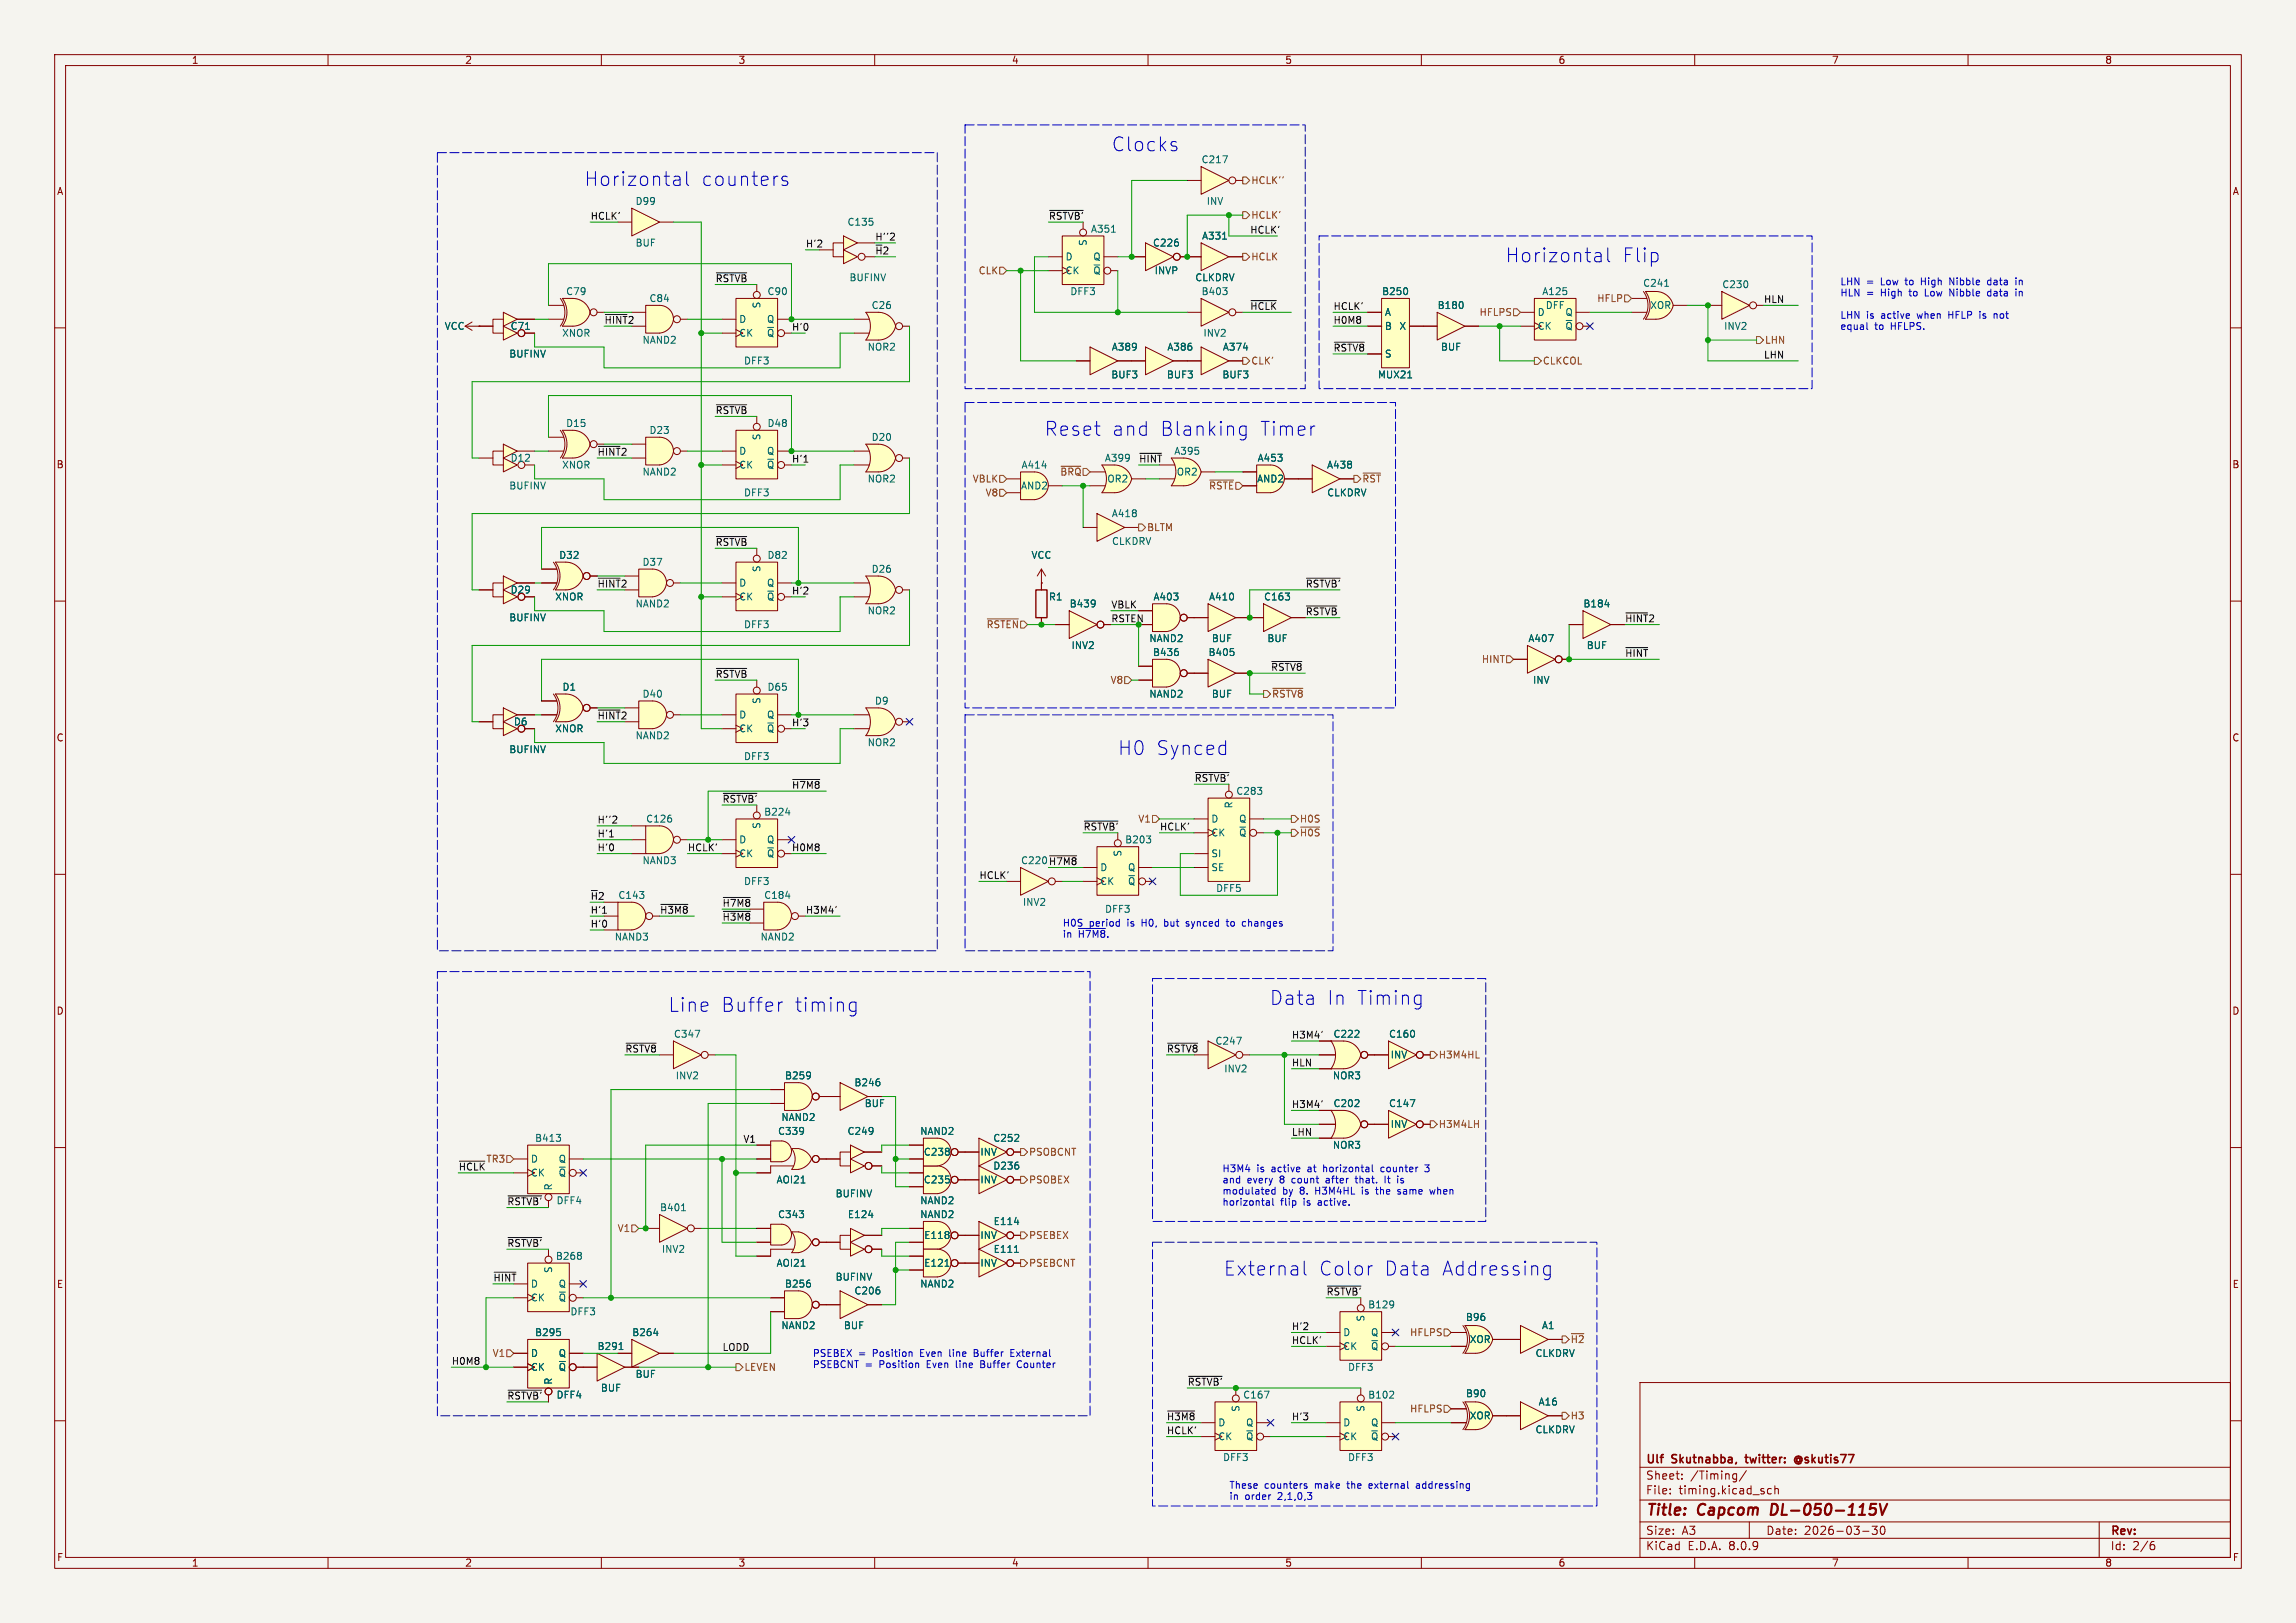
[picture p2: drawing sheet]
<svg xmlns="http://www.w3.org/2000/svg" width="420mm" height="297mm" viewBox="0 0 420 297" stroke-linecap="round" stroke-linejoin="round" font-family="sans-serif">
<defs><g id="words">
<g font-size="3.5" fill="#0000c2">
<text x="203.3" y="27.9">Clocks</text>
<text x="106.9" y="34.3">Horizontal</text>
<text x="128.2" y="34.3">counters</text>
<text x="275.4" y="48.2">Horizontal</text>
<text x="296.7" y="48.2">Flip</text>
<text x="191.1" y="80">Reset</text>
<text x="203.4" y="80">and</text>
<text x="212.1" y="80">Blanking</text>
<text x="230.3" y="80">Timer</text>
<text x="204.5" y="138.4">H0 Synced</text>
<text x="122.2" y="185.4">Line</text>
<text x="131.9" y="185.4">Buffer</text>
<text x="145.2" y="185.4">timing</text>
<text x="232.3" y="184.1">Data</text>
<text x="242.7" y="184.1">In Timing</text>
<text x="223.8" y="233.7">External</text>
<text x="241.2" y="233.7">Color</text>
<text x="253.1" y="233.7">Data</text>
<text x="263.6" y="233.7">Addressing</text>
</g>
<g font-size="2.8" fill="#840000">
<text x="301" y="277.9">Title:</text>
<text x="310.6" y="277.9">Capcom</text>
<text x="324.8" y="277.9">DL-050-115V</text>
</g>
<g font-size="2.1" fill="#840000">
<text x="301" y="268.2">Ulf</text>
<text x="305.9" y="268.2">Skutnabba,</text>
<text x="320" y="268.2">twitter:</text>
<text x="329.6" y="268.2">@skutis77</text>
<text x="301" y="273.7">File:</text>
<text x="301" y="271">Sheet:</text>
<text x="307.1" y="273.7">timing.kicad_sch</text>
<text x="309.2" y="271">/Timing/</text>
<text x="301" y="281.1">Size:</text>
<text x="307.6" y="281.1">A3</text>
<text x="323" y="281.1">Date:</text>
<text x="330" y="281.1">2026-03-30</text>
<text x="386" y="281.3">Rev:</text>
<text x="301" y="283.9">KiCad</text>
<text x="308.7" y="283.9">E.D.A.</text>
<text x="316.3" y="283.9">8.0.9</text>
<text x="386" y="283.9">Id:</text>
<text x="390.1" y="283.9">2/6</text>
</g>
<g font-size="1.8" fill="#840000">
<text x="35" y="11.9">1</text>
<text x="85" y="11.9">2</text>
<text x="135" y="11.9">3</text>
<text x="185" y="11.9">4</text>
<text x="235" y="11.9">5</text>
<text x="285" y="11.9">6</text>
<text x="335" y="11.9">7</text>
<text x="385" y="11.9">8</text>
<text x="10.3" y="35.9">A</text>
<text x="408.3" y="35.9">A</text>
<text x="10.3" y="85.9">B</text>
<text x="408.2" y="85.9">B</text>
<text x="10.3" y="135.9">C</text>
<text x="408.2" y="135.9">C</text>
<text x="10.3" y="185.9">D</text>
<text x="408.2" y="185.9">D</text>
<text x="10.3" y="235.9">E</text>
<text x="408.3" y="235.9">E</text>
<text x="92.7" y="256.2">~{RSTVB'} DFF4</text>
<text x="10.3" y="285.9">F</text>
<text x="35" y="286.9">1</text>
<text x="85" y="286.9">2</text>
<text x="135" y="286.9">3</text>
<text x="185" y="286.9">4</text>
<text x="235" y="286.9">5</text>
<text x="285" y="286.9">6</text>
<text x="335" y="286.9">7</text>
<text x="385" y="286.9">8</text>
<text x="408.3" y="285.9">F</text>
</g>
<g font-size="1.8" fill="#006464">
<text x="219.7" y="30.1">C217</text>
<text x="116.2" y="37.7">D99</text>
<text x="154.9" y="41.5">C135</text>
<text x="220.6" y="37.7">INV</text>
<text x="116.2" y="45.3">BUF</text>
<text x="194.8" y="47.9">D</text>
<text x="199" y="45.1" transform="rotate(-90 199 45.1)">S</text>
<text x="199.5" y="42.8">A351</text>
<text x="199.9" y="47.9">Q</text>
<text x="210.8" y="45.3">C226</text>
<text x="219.8" y="44">A331</text>
<text x="155.3" y="51.7">BUFINV</text>
<text x="194.8" y="50.4">CK</text>
<text x="199.9" y="50.4">~{Q}</text>
<text x="211.1" y="50.4">INVP</text>
<text x="218.5" y="51.7">CLKDRV</text>
<text x="300.5" y="52.7">C241</text>
<text x="314.9" y="52.9">C230</text>
<text x="103.5" y="54.2">C79</text>
<text x="118.7" y="55.5">C84</text>
<text x="135.1" y="59.3">D</text>
<text x="139.3" y="56.5" transform="rotate(-90 139.3 56.5)">S</text>
<text x="140.2" y="59.3">Q</text>
<text x="140.3" y="54.2">C90</text>
<text x="159.3" y="56.7">C26</text>
<text x="195.7" y="54.2">DFF3</text>
<text x="219.7" y="54.2">B403</text>
<text x="252.7" y="54.2">B250</text>
<text x="253.2" y="58">A</text>
<text x="262.9" y="56.7">B180</text>
<text x="281.2" y="58">D</text>
<text x="282" y="54.2">A125</text>
<text x="282.7" y="56.7">DFF</text>
<text x="286.2" y="58">Q</text>
<text x="301.8" y="56.7">XOR</text>
<text x="81.2" y="60.6">VCC</text>
<text x="93.1" y="65.6">BUFINV</text>
<text x="93.3" y="60.6">C71</text>
<text x="102.7" y="61.8">XNOR</text>
<text x="117.4" y="63.1">NAND2</text>
<text x="135.1" y="61.8">CK</text>
<text x="140.2" y="61.8">~{Q}</text>
<text x="158.6" y="64.4">NOR2</text>
<text x="203.3" y="64.4">A389</text>
<text x="213.4" y="64.4">A386</text>
<text x="220" y="61.8">INV2</text>
<text x="223.6" y="64.4">A374</text>
<text x="253.2" y="60.6">B</text>
<text x="253.2" y="65.6">S</text>
<text x="255.9" y="60.6">X</text>
<text x="263.5" y="64.4">BUF</text>
<text x="281.2" y="60.6">CK</text>
<text x="286.2" y="60.6">~{Q}</text>
<text x="315.3" y="60.6">INV2</text>
<text x="136" y="66.9">DFF3</text>
<text x="203.2" y="69.4">BUF3</text>
<text x="213.3" y="69.4">BUF3</text>
<text x="223.5" y="69.4">BUF3</text>
<text x="252" y="69.4">MUX21</text>
<text x="103.5" y="78.3">D15</text>
<text x="118.7" y="79.6">D23</text>
<text x="135.1" y="83.4">D</text>
<text x="139.3" y="80.7" transform="rotate(-90 139.3 80.7)">S</text>
<text x="140.2" y="83.4">Q</text>
<text x="140.3" y="78.3">D48</text>
<text x="159.3" y="80.9">D20</text>
<text x="214.7" y="83.4">A395</text>
<text x="93.1" y="89.8">BUFINV</text>
<text x="93.3" y="84.7">D12</text>
<text x="102.7" y="86">XNOR</text>
<text x="117.4" y="87.2">NAND2</text>
<text x="135.1" y="86">CK</text>
<text x="140.2" y="86">~{Q}</text>
<text x="158.6" y="88.5">NOR2</text>
<text x="186.7" y="89.8">AND2</text>
<text x="186.8" y="86">A414</text>
<text x="202" y="84.7">A399</text>
<text x="202.5" y="88.5">OR2</text>
<text x="215.2" y="87.2">OR2</text>
<text x="229.9" y="88.5">AND2</text>
<text x="229.9" y="84.7">A453</text>
<text x="242.6" y="86">A438</text>
<text x="136" y="91">DFF3</text>
<text x="203.3" y="94.8">A418</text>
<text x="242.7" y="91">CLKDRV</text>
<text x="203.3" y="99.9">CLKDRV</text>
<text x="102.2" y="102.5">D32</text>
<text x="117.4" y="103.7">D37</text>
<text x="135.1" y="107.5">D</text>
<text x="139.3" y="104.8" transform="rotate(-90 139.3 104.8)">S</text>
<text x="140.2" y="107.5">Q</text>
<text x="140.3" y="102.5">D82</text>
<text x="159.3" y="105">D26</text>
<text x="188.6" y="102.5">VCC</text>
<text x="93.1" y="113.9">BUFINV</text>
<text x="93.3" y="108.8">D29</text>
<text x="101.5" y="110.1">XNOR</text>
<text x="116.2" y="111.4">NAND2</text>
<text x="135.1" y="110.1">CK</text>
<text x="140.2" y="110.1">~{Q}</text>
<text x="158.6" y="112.6">NOR2</text>
<text x="191.8" y="110.1">R1</text>
<text x="195.6" y="111.4">B439</text>
<text x="210.9" y="110.1">A403</text>
<text x="221.1" y="110.1">A410</text>
<text x="231.1" y="110.1">C163</text>
<text x="289.5" y="111.4">B184</text>
<text x="136" y="115.2">DFF3</text>
<text x="195.9" y="119">INV2</text>
<text x="210.1" y="117.7">NAND2</text>
<text x="221.6" y="117.7">BUF</text>
<text x="231.7" y="117.7">BUF</text>
<text x="279.5" y="117.7">A407</text>
<text x="290.2" y="119">BUF</text>
<text x="210.8" y="120.2">B436</text>
<text x="221" y="120.2">B405</text>
<text x="280.3" y="125.3">INV</text>
<text x="102.8" y="126.6">D1</text>
<text x="117.4" y="127.9">D40</text>
<text x="135.1" y="131.7">D</text>
<text x="139.3" y="128.9" transform="rotate(-90 139.3 128.9)">S</text>
<text x="140.2" y="131.7">Q</text>
<text x="140.3" y="126.6">D65</text>
<text x="159.9" y="129.1">D9</text>
<text x="210.1" y="127.9">NAND2</text>
<text x="221.6" y="127.9">BUF</text>
<text x="93.9" y="132.9">D6</text>
<text x="101.5" y="134.2">XNOR</text>
<text x="116.2" y="135.5">NAND2</text>
<text x="135.1" y="134.2">CK</text>
<text x="140.2" y="134.2">~{Q}</text>
<text x="158.6" y="136.8">NOR2</text>
<text x="93.1" y="138">BUFINV</text>
<text x="136" y="139.3">DFF3</text>
<text x="139.7" y="149.5">B224</text>
<text x="225.7" y="148" transform="rotate(-90 225.7 148)">R</text>
<text x="226" y="145.6">C283</text>
<text x="118.1" y="150.7">C126</text>
<text x="135.1" y="154.5">D</text>
<text x="139.3" y="151.8" transform="rotate(-90 139.3 151.8)">S</text>
<text x="140.2" y="154.5">Q</text>
<text x="205.7" y="154.5">B203</text>
<text x="221.5" y="150.7">D</text>
<text x="221.5" y="153.3">CK</text>
<text x="226.6" y="153.3">~{Q}</text>
<text x="226.6" y="150.7">Q</text>
<text x="117.4" y="158.3">NAND3</text>
<text x="135.1" y="157.1">CK</text>
<text x="140.2" y="157.1">~{Q}</text>
<text x="201.2" y="159.6">D</text>
<text x="205.3" y="156.9" transform="rotate(-90 205.3 156.9)">S</text>
<text x="206.2" y="159.6">Q</text>
<text x="221.5" y="157.1">SI</text>
<text x="221.5" y="159.6">SE</text>
<text x="136" y="162.2">DFF3</text>
<text x="139.7" y="164.7">C184</text>
<text x="187" y="166">INV2</text>
<text x="201.2" y="162.2">CK</text>
<text x="202" y="167.2">DFF3</text>
<text x="206.2" y="162.2">~{Q}</text>
<text x="222.4" y="163.4">DFF5</text>
<text x="112.4" y="172.3">NAND3</text>
<text x="139" y="172.3">NAND2</text>
<text x="123.2" y="190.1">C347</text>
<text x="222.2" y="191.4">C247</text>
<text x="243.8" y="190.1">C222</text>
<text x="254" y="190.1">C160</text>
<text x="123.5" y="197.7">INV2</text>
<text x="143.5" y="197.7">B259</text>
<text x="223.8" y="196.4">INV2</text>
<text x="243.7" y="197.7">NOR3</text>
<text x="254.3" y="193.9">INV</text>
<text x="156.2" y="199">B246</text>
<text x="158.1" y="202.8">BUF</text>
<text x="243.8" y="202.8">C202</text>
<text x="254" y="202.8">C147</text>
<text x="97.8" y="209.1">B413</text>
<text x="142.2" y="207.9">C339</text>
<text x="142.8" y="205.3">NAND2</text>
<text x="154.9" y="207.9">C249</text>
<text x="168.2" y="207.9">NAND2</text>
<text x="181.6" y="209.1">C252</text>
<text x="254.3" y="206.6">INV</text>
<text x="97" y="213">D</text>
<text x="97" y="215.5">CK</text>
<text x="102.1" y="215.5">~{Q}</text>
<text x="102.1" y="213">Q</text>
<text x="168.9" y="211.7">C238</text>
<text x="179.2" y="211.7">INV</text>
<text x="181.6" y="214.2">D236</text>
<text x="243.7" y="210.4">NOR3</text>
<text x="101.2" y="217.9" transform="rotate(-90 101.2 217.9)">R</text>
<text x="120.6" y="221.8">B401</text>
<text x="142" y="216.8">AOI21</text>
<text x="152.8" y="219.3">BUFINV</text>
<text x="168.2" y="220.6">NAND2</text>
<text x="168.9" y="216.8">C235</text>
<text x="179.2" y="216.8">INV</text>
<text x="142.2" y="223.1">C343</text>
<text x="155" y="223.1">E124</text>
<text x="168.2" y="223.1">NAND2</text>
<text x="169" y="226.9">E118</text>
<text x="179.2" y="226.9">INV</text>
<text x="181.7" y="224.4">E114</text>
<text x="101.2" y="233.1" transform="rotate(-90 101.2 233.1)">S</text>
<text x="101.6" y="230.7">B268</text>
<text x="121" y="229.5">INV2</text>
<text x="142" y="232">AOI21</text>
<text x="169" y="232">E121</text>
<text x="179.2" y="232">INV</text>
<text x="181.7" y="229.5">E111</text>
<text x="97" y="235.8">D</text>
<text x="97" y="238.4">CK</text>
<text x="102.1" y="238.4">~{Q}</text>
<text x="102.1" y="235.8">Q</text>
<text x="143.5" y="235.8">B256</text>
<text x="152.8" y="234.5">BUFINV</text>
<text x="156.2" y="237.1">C206</text>
<text x="168.2" y="235.8">NAND2</text>
<text x="250.2" y="239.6">B129</text>
<text x="97.8" y="244.7">B295</text>
<text x="104.2" y="240.9">DFF3</text>
<text x="115.6" y="244.7">B264</text>
<text x="142.8" y="243.4">NAND2</text>
<text x="154.3" y="243.4">BUF</text>
<text x="245.6" y="244.7">D</text>
<text x="249.8" y="242" transform="rotate(-90 249.8 242)">S</text>
<text x="250.7" y="244.7">Q</text>
<text x="268.1" y="241.9">B96</text>
<text x="268.8" y="246">XOR</text>
<text x="282" y="243.4">A1</text>
<text x="97" y="248.5">D</text>
<text x="97" y="251.1">CK</text>
<text x="102.1" y="251.1">~{Q}</text>
<text x="102.1" y="248.5">Q</text>
<text x="109.2" y="247.2">B291</text>
<text x="245.6" y="247.2">CK</text>
<text x="246.5" y="251.1">DFF3</text>
<text x="250.7" y="247.2">~{Q}</text>
<text x="280.8" y="248.5">CLKDRV</text>
<text x="101.2" y="253.5" transform="rotate(-90 101.2 253.5)">R</text>
<text x="101.7" y="256.1">DFF4</text>
<text x="109.8" y="254.9">BUF</text>
<text x="116.2" y="252.3">BUF</text>
<text x="227.3" y="256.1">C167</text>
<text x="250.2" y="256.1">B102</text>
<text x="268.1" y="255.9">B90</text>
<text x="281.4" y="257.4">A16</text>
<text x="222.8" y="261.2">D</text>
<text x="222.8" y="263.8">CK</text>
<text x="226.9" y="258.5" transform="rotate(-90 226.9 258.5)">S</text>
<text x="227.8" y="263.8">~{Q}</text>
<text x="227.8" y="261.2">Q</text>
<text x="245.6" y="261.2">D</text>
<text x="245.6" y="263.8">CK</text>
<text x="249.8" y="258.5" transform="rotate(-90 249.8 258.5)">S</text>
<text x="250.7" y="263.8">~{Q}</text>
<text x="250.7" y="261.2">Q</text>
<text x="268.8" y="259.9">XOR</text>
<text x="280.8" y="262.5">CLKDRV</text>
<text x="223.6" y="267.6">DFF3</text>
<text x="246.5" y="267.6">DFF3</text>
</g>
<g font-size="1.8" fill="#725600">
<text x="228.8" y="33.9">HCLK''</text>
<text x="228.8" y="40.2">HCLK'</text>
<text x="228.8" y="47.9">HCLK</text>
<text x="178.9" y="50.4">CLK</text>
<text x="270.5" y="58">HFLPS</text>
<text x="292.1" y="55.5">HFLP</text>
<text x="322.8" y="63.1">LHN</text>
<text x="228.8" y="66.9">CLK'</text>
<text x="282.1" y="66.9">CLKCOL</text>
<text x="177.8" y="88.5">VBLK</text>
<text x="193.9" y="87.2">~{BRQ}</text>
<text x="221.1" y="89.8">~{RSTE}</text>
<text x="249.1" y="88.5">~{RST}</text>
<text x="180.2" y="91">V8</text>
<text x="209.7" y="97.4">BLTM</text>
<text x="180.4" y="115.2">~{RSTEN}</text>
<text x="203" y="125.3">V8</text>
<text x="271" y="121.5">HINT</text>
<text x="232.6" y="127.9">~{RSTV8}</text>
<text x="208.1" y="150.7">V1</text>
<text x="237.7" y="150.7">H0S</text>
<text x="237.7" y="153.3">~{H0S}</text>
<text x="263.1" y="193.9">H3M4HL</text>
<text x="263.1" y="206.6">H3M4LH</text>
<text x="88.9" y="213">TR3</text>
<text x="188.2" y="211.7">PSOBCNT</text>
<text x="188.2" y="216.8">PSOBEX</text>
<text x="112.9" y="225.7">V1</text>
<text x="188.2" y="226.9">PSEBEX</text>
<text x="188.2" y="232">PSEBCNT</text>
<text x="257.8" y="244.7">HFLPS</text>
<text x="287.2" y="246">~{H2}</text>
<text x="90" y="248.5">V1</text>
<text x="136.1" y="251.1">LEVEN</text>
<text x="257.8" y="258.7">HFLPS</text>
<text x="287.2" y="259.9">H3</text>
</g>
<g font-size="1.8" fill="#0f0f0f">
<text x="107.9" y="40.3">HCLK'</text>
<text x="191.8" y="40.3">~{RSTVB'}</text>
<text x="160" y="44.1">H''2</text>
<text x="160" y="46.6">~{H}2</text>
<text x="228.6" y="42.8">HCLK'</text>
<text x="130.8" y="51.7">~{RSTVB}</text>
<text x="110.5" y="59.3">~{HINT}2</text>
<text x="228.6" y="56.8">~{HCLK}</text>
<text x="243.8" y="59.3">H0M8</text>
<text x="243.8" y="56.8">HCLK'</text>
<text x="322.6" y="55.5">HLN</text>
<text x="243.8" y="64.4">~{RSTV8}</text>
<text x="322.6" y="65.7">LHN</text>
<text x="130.8" y="75.9">~{RSTVB}</text>
<text x="109.2" y="83.5">~{HINT}2</text>
<text x="208.3" y="84.7">~{HINT}</text>
<text x="130.8" y="100">~{RSTVB}</text>
<text x="109.2" y="107.6">~{HINT}2</text>
<text x="238.8" y="107.6">~{RSTVB'}</text>
<text x="203.2" y="111.4">VBLK</text>
<text x="203.2" y="114">RSTEN</text>
<text x="238.8" y="112.7">~{RSTVB}</text>
<text x="297.2" y="114">~{HINT}2</text>
<text x="130.8" y="124.1">~{RSTVB}</text>
<text x="232.4" y="122.8">~{RSTV8}</text>
<text x="297.2" y="120.3">~{HINT}</text>
<text x="109.2" y="131.7">~{HINT}2</text>
<text x="218.4" y="143.2">~{RSTVB'}</text>
<text x="132.1" y="147">~{RSTVB'}</text>
<text x="144.8" y="144.4">~{H7M8}</text>
<text x="109.2" y="153.3">H'1</text>
<text x="109.2" y="155.9">H'0</text>
<text x="109.2" y="150.8">H''2</text>
<text x="125.7" y="155.9">HCLK'</text>
<text x="144.8" y="155.9">H0M8</text>
<text x="198.1" y="152.1">~{RSTVB'}</text>
<text x="212.1" y="152.1">HCLK'</text>
<text x="179.1" y="160.9">HCLK'</text>
<text x="186.7" y="158.3">C220 ~{H7M8}</text>
<text x="120.6" y="167.3">~{H3M8}</text>
<text x="132.1" y="166">~{H7M8}</text>
<text x="147.3" y="167.3">H3M4'</text>
<text x="132.1" y="168.6">~{H3M8}</text>
<text x="236.2" y="190.2">H3M4'</text>
<text x="114.3" y="192.7">~{RSTV8}</text>
<text x="213.4" y="192.7">~{RSTV8}</text>
<text x="236.2" y="195.2">HLN</text>
<text x="236.2" y="202.9">H3M4'</text>
<text x="135.9" y="209.2">V1</text>
<text x="236.2" y="207.9">LHN</text>
<text x="83.8" y="214.3">~{HCLK}</text>
<text x="92.7" y="220.6">~{RSTVB'} DFF4</text>
<text x="92.7" y="228.3">~{RSTVB'}</text>
<text x="90.2" y="234.6">~{HINT}</text>
<text x="242.6" y="237.1">~{RSTVB'}</text>
<text x="236.2" y="243.5">H'2</text>
<text x="82.5" y="249.8">H0M8</text>
<text x="132.1" y="247.3">LODD</text>
<text x="236.2" y="246">HCLK'</text>
<text x="217.2" y="253.7">~{RSTVB'}</text>
<text x="213.4" y="260">~{H3M8}</text>
<text x="213.4" y="262.5">HCLK'</text>
<text x="236.2" y="260">H'3</text>
</g>
<g font-size="1.8" fill="#009600">
<text x="147.3" y="45.4">H'2</text>
<text x="144.8" y="60.6">H'0</text>
<text x="144.8" y="84.7">H'1</text>
<text x="144.8" y="108.9">H'2</text>
<text x="144.8" y="133">H'3</text>
<text x="107.9" y="164.8">~{H}2 C143</text>
<text x="107.9" y="167.3">H'1</text>
<text x="107.9" y="169.8">H'0</text>
</g>
<g font-size="1.8" fill="#0000c2">
<text x="336.5" y="52.4">LHN</text>
<text x="341.4" y="52.4">=</text>
<text x="344.2" y="52.4">Low</text>
<text x="348.8" y="52.4">to</text>
<text x="351.9" y="52.4">High</text>
<text x="357.3" y="52.4">Nibble</text>
<text x="364.4" y="52.4">data</text>
<text x="369.8" y="52.4">in</text>
<text x="336.5" y="54.4">HLN</text>
<text x="336.5" y="58.5">LHN</text>
<text x="341.4" y="54.4">=</text>
<text x="341.4" y="58.5">is</text>
<text x="344.2" y="54.4">High</text>
<text x="344.2" y="58.5">active</text>
<text x="349.6" y="54.4">to</text>
<text x="351" y="58.5">when</text>
<text x="352.6" y="54.4">Low</text>
<text x="356.9" y="58.5">HFLP</text>
<text x="357.3" y="54.4">Nibble</text>
<text x="362.8" y="58.5">is</text>
<text x="364.4" y="54.4">data</text>
<text x="365.6" y="58.5">not</text>
<text x="369.8" y="54.4">in</text>
<text x="336.5" y="60.6">equal</text>
<text x="342.9" y="60.6">to</text>
<text x="346" y="60.6">HFLPS.</text>
<text x="194.3" y="169.8">H0S</text>
<text x="194.3" y="171.8">in</text>
<text x="197.2" y="171.8">~{H7M8}.</text>
<text x="199.2" y="169.8">period</text>
<text x="206.3" y="169.8">is</text>
<text x="209.1" y="169.8">H0,</text>
<text x="213.4" y="169.8">but</text>
<text x="217.6" y="169.8">synced</text>
<text x="225.3" y="169.8">to</text>
<text x="228.3" y="169.8">changes</text>
<text x="223.5" y="214.7">H3M4</text>
<text x="229.9" y="214.7">is</text>
<text x="232.7" y="214.7">active</text>
<text x="239.5" y="214.7">at</text>
<text x="242.5" y="214.7">horizontal</text>
<text x="253.3" y="214.7">counter</text>
<text x="261.6" y="214.7">3</text>
<text x="223.5" y="216.8">and</text>
<text x="223.5" y="218.8">modulated</text>
<text x="223.5" y="220.9">horizontal</text>
<text x="228.1" y="216.8">every</text>
<text x="234.2" y="216.8">8</text>
<text x="234.2" y="220.9">flip</text>
<text x="234.6" y="218.8">by</text>
<text x="236.6" y="216.8">count</text>
<text x="237.9" y="218.8">8.</text>
<text x="238.6" y="220.9">is</text>
<text x="240.9" y="218.8">H3M4HL</text>
<text x="241.4" y="220.9">active.</text>
<text x="243" y="216.8">after</text>
<text x="248.7" y="216.8">that.</text>
<text x="249.6" y="218.8">is</text>
<text x="252.4" y="218.8">the</text>
<text x="254.2" y="216.8">It</text>
<text x="256.5" y="218.8">same</text>
<text x="256.7" y="216.8">is</text>
<text x="262.7" y="218.8">when</text>
<text x="148.6" y="248.5">PSEBEX</text>
<text x="148.6" y="250.6">PSEBCNT</text>
<text x="157" y="248.5">=</text>
<text x="158.2" y="250.6">=</text>
<text x="159.8" y="248.5">Position</text>
<text x="161" y="250.6">Position</text>
<text x="168.6" y="248.5">Even</text>
<text x="169.8" y="250.6">Even</text>
<text x="174.1" y="248.5">line</text>
<text x="175.3" y="250.6">line</text>
<text x="178.8" y="248.5">Buffer</text>
<text x="180" y="250.6">Buffer</text>
<text x="185.7" y="248.5">External</text>
<text x="186.9" y="250.6">Counter</text>
<text x="224.8" y="272.6">These</text>
<text x="224.8" y="274.7">in</text>
<text x="227.7" y="274.7">order</text>
<text x="231.3" y="272.6">counters</text>
<text x="233.8" y="274.7">2,1,0,3</text>
<text x="240.6" y="272.6">make</text>
<text x="246.7" y="272.6">the</text>
<text x="250.9" y="272.6">external</text>
<text x="259.7" y="272.6">addressing</text>
</g>
</g></defs>
<path d="M0 0h420v297h-420z" fill="#f5f4ef" stroke="#f5f4ef" stroke-width=".18"/>
<g fill="none" stroke="#840000" stroke-width=".18">
<path d="M10 10h400v277h-400zM12 12h396v273h-396zM60 10v2M110 10v2M160 10v2M210 10v2M260 10v2M310 10v2M360 10v2M10 60h2M408 60h2M10 110h2"/>
<path d="M190.5 106.7v1.3M190.5 113v1.3M408 110h2M10 160h2M408 160h2M10 210h2M408 210h2M300 253h108v32h-108zM10 260h2M300 278.5h108M300 274.5h108M300 268.5h108"/>
<path d="M305.5 273.2v.2M305.5 272.5v.1M307.7 270.5v.2M307.7 269.8v.1M317.2 269.7l.5 .1M317.7 269.7v1.2l-.3 .3M317.7 270.6l-.5 .1M319.4 269.1l-1.2 1.9M320 278.5v3M324 272.5l-.4-.1-.3 .3v.4l.1 .2h.6M324.7 272.5l.2-.1 .3 .1 .1 .9M324.7 271.9v1.5"/>
<path d="M342.4 279.3h1l-.5 .6 .4 .1v.6l-.2 .2h-.4l-.3-.2M344.1 279.4l.2-.1a.8 .8 0 0 1 .5 .7 .8 .8 0 0 1-.5 .8l-.2-.2-.2-.4zM384 278.5v6.5M408 260h2M60 285v2M110 285v2M160 285v2M210 285v2M260 285v2M300 281.5h108M310 285v2M340.7 280.2h1.2"/>
<path d="M360 285v2M393.6 282.7h.4l.2 .2-.1 .5-.5 .2M394 282.1l-.4 .1"/>
</g>
<path d="M324.2 275.2l-.3 2h.5M342.3 275.2h.9M342.3 276h.5l.4 .3-.1 .5-.4 .4M343.9 275.2l.4 2 .9-2" fill="none" stroke="#840000" stroke-width=".4"/>
<path d="M319.2 266.7h.6M329.2 266.9a.36 .36 0 0 0-.5 0 .36 .36 0 0 0 0 .5 .36 .36 0 0 0 .5 .1M329.3 266.5a.71 .71 0 0 0-1 .7 .71 .71 0 0 0 1 .6" fill="none" stroke="#840000" stroke-width=".3"/>
<path d="M189.5 108h2v5h-2z" fill="none" stroke="#840000" stroke-width=".25"/>
<path d="M142 167.4l2.8 .2a2.82 2.82 0 0 1-2.6 2.6z" fill="#ffffc2" stroke="#ffffc2" stroke-width=".18"/>
<path d="M139.7 165.1h2.5v5.1h-2.5z" fill="#ffffc2"/>
<g fill="#ffffc2" stroke="#ffffc2" stroke-width=".18">
<path d="M142.2 165.1a2.54 2.54 0 0 1 2.6 2.5h-2.6z"/>
<path d="M120.4 153.4l2.8 .3a2.82 2.82 0 0 1-2.6 2.5z"/>
</g>
<g fill="none" stroke="#840000" stroke-width=".18">
<path d="M137.2 166.4h2.5M137.2 168.9h2.5M139.7 165.1h2.5a2.53 2.53 0 0 1 2.6 2.4 2.53 2.53 0 0 1-2.3 2.6l-2.8 .1zM146 167.6h1.3"/>
<circle cx="145.4" cy="167.6" r=".63"/>
</g>
<path d="M143.7 164h.8" fill="none" stroke="#006464" stroke-width=".18"/>
<path d="M118.1 151.1h2.5v5.1h-2.5z" fill="#ffffc2"/>
<g fill="#ffffc2" stroke="#ffffc2" stroke-width=".18">
<path d="M120.6 151.1a2.54 2.54 0 0 1 2.6 2.6h-2.6z"/>
<path d="M160.7 131.4l3.1 .7a3.3 3.3 0 0 1-3.1 2.5z"/>
</g>
<g fill="none" stroke="#840000" stroke-width=".18">
<path d="M115.6 151.1h2.5M115.6 153.7h2.5M115.6 156.2h2.5M118.1 151.1h2.5a2.53 2.53 0 0 1 2.6 2.4 2.53 2.53 0 0 1-2.3 2.7h-2.8zM124.5 153.7h1.2"/>
<circle cx="123.8" cy="153.7" r=".63"/>
</g>
<path d="M158.4 129.5h2.3" fill="none" stroke="#ffffc2" stroke-width=".18"/>
<path d="M158.4 129.5h2.3v5.1h-2.3a4.3 4.3 0 0 0 0-5.1z" fill="#ffffc2"/>
<g fill="#ffffc2" stroke="#ffffc2" stroke-width=".18">
<path d="M160.7 129.5a3.2 3.2 0 0 1 3.1 2.6l-3.1 .7z"/>
<path d="M213.1 112.8l2.8 .2a2.82 2.82 0 0 1-2.5 2.6z"/>
</g>
<g fill="none" stroke="#840000" stroke-width=".18">
<path d="M190.5 106.7h.1M190.5 104.1l-.8 1.3M190.5 104.1v2.6M190.5 104.1l.8 1.3M156.2 130.8h2.8M156.2 133.4h2.8M158.4 134.6a4.3 4.3 0 0 0 0-5.1h2.3a3.1 3.1 0 0 1 3.1 2.7 3.3 3.3 0 0 1-3.1 2.4M165.1 132.1h1.3"/>
<circle cx="164.5" cy="132.1" r=".63"/>
</g>
<path d="M158.4 134.6h2.3z" fill="#840000" stroke="#840000" stroke-width=".18"/>
<path d="M210.8 110.5h2.6v5.1h-2.6z" fill="#ffffc2"/>
<path d="M213.4 110.5a2.54 2.54 0 0 1 2.5 2.5h-2.5z" fill="#ffffc2" stroke="#ffffc2" stroke-width=".18"/>
<g fill="none" stroke="#840000" stroke-width=".18">
<path d="M208.3 111.8h2.5M208.3 114.3h2.5M210.8 110.5h2.6a2.53 2.53 0 0 1 2.5 2.4 2.53 2.53 0 0 1-2.3 2.6l-2.8 .1zM217.2 113h1.2"/>
<circle cx="216.5" cy="113" r=".63"/>
</g>
<path d="M195.6 111.8l5.1 2.5-5.1 2.5z" fill="#ffffc2"/>
<g fill="none" stroke="#840000" stroke-width=".18">
<path d="M193 114.3h2.6M195.6 111.8l5.1 2.5-5.1 2.5zM201.9 114.3h1.3"/>
<circle cx="201.3" cy="114.3" r=".63"/>
</g>
<path d="M200.2 109.9l.1 .6-.2 .4M200.3 110.3l-.1 .2" fill="none" stroke="#006464" stroke-width=".18"/>
<path d="M103.5 104.7l3.2 .7a3.3 3.3 0 0 1-3.2 2.6z" fill="#ffffc2" stroke="#ffffc2" stroke-width=".18"/>
<g fill="#ffffc2">
<path d="M101.6 102.9h1.9z"/>
<path d="M101.6 102.9h1.9v5.1h-1.9a4.3 4.3 0 0 0 0-5.1z"/>
</g>
<path d="M103.5 102.9a3.2 3.2 0 0 1 3.2 2.5l-3.2 .7z" fill="#ffffc2" stroke="#ffffc2" stroke-width=".18"/>
<g fill="none" stroke="#840000" stroke-width=".18">
<path d="M99.1 104.1h2.8M99.1 106.7h2.8M101.2 102.9a4.3 4.3 0 0 1 0 5M103.5 102.9h-1.9a4.3 4.3 0 0 1 0 5.1M103.5 102.9a3.1 3.1 0 0 1 3.1 2.6 3.3 3.3 0 0 1-3.1 2.5M107.9 105.4h1.3"/>
<circle cx="107.3" cy="105.4" r=".63"/>
</g>
<path d="M101.6 108h1.9z" fill="#840000" stroke="#840000" stroke-width=".18"/>
<g fill="#ffffc2">
<path d="M92.1 108l2.5 1.2-2.5 1.3z"/>
<path d="M92.1 105.4l2.5 1.3-2.5 1.3z"/>
</g>
<g fill="none" stroke="#840000" stroke-width=".18">
<path d="M87.6 108h2.6M92.1 106.7h-1.9v2.5h1.9M92.1 108l2.5 1.2-2.5 1.3zM92.1 105.4l2.5 1.3-2.5 1.3zM94.5 106.7h3.3M96 109.2h1.8"/>
<circle cx="95.4" cy="109.2" r=".63"/>
</g>
<path d="M103.5 128.8l3.2 .7a3.3 3.3 0 0 1-3.2 2.6z" fill="#ffffc2" stroke="#ffffc2" stroke-width=".18"/>
<g fill="#ffffc2">
<path d="M101.6 127h1.9z"/>
<path d="M101.6 127h1.9v5.1h-1.9a4.3 4.3 0 0 0 0-5.1z"/>
</g>
<path d="M103.5 127a3.2 3.2 0 0 1 3.2 2.5l-3.2 .7z" fill="#ffffc2" stroke="#ffffc2" stroke-width=".18"/>
<g fill="none" stroke="#840000" stroke-width=".18">
<path d="M99.1 128.3h2.8M99.1 130.8h2.8M101.2 127a4.3 4.3 0 0 1 0 5.1M101.6 132.1a4.3 4.3 0 0 0 0-5.1h1.9a3.1 3.1 0 0 1 3.1 2.7 3.3 3.3 0 0 1-3.1 2.4M107.9 129.5h1.3"/>
<circle cx="107.3" cy="129.5" r=".63"/>
</g>
<path d="M101.6 132.1h1.9z" fill="#840000" stroke="#840000" stroke-width=".18"/>
<g fill="#ffffc2">
<path d="M92.1 132.1l2.5 1.3-2.5 1.2z"/>
<path d="M92.1 129.5l2.5 1.3-2.5 1.3z"/>
</g>
<g fill="none" stroke="#840000" stroke-width=".18">
<path d="M87.6 132.1h2.6M92.1 130.8h-1.9v2.6h1.9M92.1 132.1l2.5 1.3-2.5 1.2zM92.1 129.5l2.5 1.3-2.5 1.3zM94.5 130.8h3.3M96 133.4h1.8"/>
<circle cx="95.4" cy="133.3" r=".63"/>
</g>
<g fill="#ffffc2">
<path d="M92.1 83.8l2.5 1.3-2.5 1.3z"/>
<path d="M92.1 81.3l2.5 1.3-2.5 1.2z"/>
</g>
<g fill="none" stroke="#840000" stroke-width=".18">
<path d="M85.1 59.7l1.3 .8M85.1 59.7h2.5M86.4 58.9l-1.3 .8M87.6 59.7h.1M87.6 83.8h2.6M92.1 82.6h-1.9v2.5h1.9M92.1 83.8l2.5 1.3-2.5 1.3zM92.1 81.3l2.5 1.3-2.5 1.2zM94.5 82.6h3.3M96 85.1h1.8"/>
<circle cx="95.4" cy="85.1" r=".63"/>
</g>
<path d="M115.3 167.4l2.8 .2a2.82 2.82 0 0 1-2.5 2.6z" fill="#ffffc2" stroke="#ffffc2" stroke-width=".18"/>
<path d="M113 165.1h2.6v5.1h-2.6z" fill="#ffffc2"/>
<path d="M115.6 165.1a2.54 2.54 0 0 1 2.5 2.5h-2.5z" fill="#ffffc2" stroke="#ffffc2" stroke-width=".18"/>
<g fill="none" stroke="#840000" stroke-width=".18">
<path d="M110.5 167.6h2.5M110.5 170.2h2.5M113 165.1h2.6a2.53 2.53 0 0 1 2.5 2.4 2.53 2.53 0 0 1-2.3 2.6l-2.8 .1zM119.4 167.6h1.2"/>
<circle cx="118.7" cy="167.6" r=".63"/>
</g>
<path d="M134.6 102.9h7.6v8.9h-7.6z" fill="#ffffc2"/>
<g fill="none" stroke="#840000" stroke-width=".18">
<path d="M132.1 106.7h2.5M132.1 109.2h2.5M134.6 102.9h7.6v8.9h-7.6zM138.4 100.3v1.3M142.2 106.7h2.6M143.5 109.2h1.3"/>
<circle cx="138.4" cy="102.2" r=".63"/>
</g>
<path d="M160.7 107.2l3.1 .8a3.3 3.3 0 0 1-3.1 2.5z" fill="#ffffc2" stroke="#ffffc2" stroke-width=".18"/>
<path d="M158.4 105.4h2.3" fill="none" stroke="#ffffc2" stroke-width=".18"/>
<path d="M158.4 105.4h2.3v5.1h-2.3a4.3 4.3 0 0 0 0-5.1z" fill="#ffffc2"/>
<path d="M160.7 105.4a3.2 3.2 0 0 1 3.1 2.6l-3.1 .7z" fill="#ffffc2" stroke="#ffffc2" stroke-width=".18"/>
<g fill="none" stroke="#840000" stroke-width=".18">
<path d="M156.2 106.7h2.8M156.2 109.2h2.8M158.4 110.5a4.3 4.3 0 0 0 0-5.1h2.3a3.1 3.1 0 0 1 3.1 2.7 3.3 3.3 0 0 1-3.1 2.4M165.1 108h1.3"/>
<circle cx="164.5" cy="107.9" r=".63"/>
</g>
<path d="M158.4 110.5h2.3z" fill="#840000" stroke="#840000" stroke-width=".18"/>
<path d="M279.4 118.1l5.1 2.6-5.1 2.5z" fill="#ffffc2"/>
<g fill="none" stroke="#840000" stroke-width=".18">
<path d="M279.4 118.1l5.1 2.6-5.1 2.5zM276.9 120.7h2.5M285.7 120.7h1.3"/>
<circle cx="285.1" cy="120.6" r=".63"/>
</g>
<path d="M115.6 38.1l5 2.5-5 2.6z" fill="#ffffc2"/>
<path d="M115.6 38.1l5 2.5-5 2.6zM113 40.6h2.6M120.6 40.6h2.6" fill="none" stroke="#840000" stroke-width=".18"/>
<g fill="#ffffc2">
<path d="M154.3 45.7l2.5 1.3-2.5 1.3z"/>
<path d="M154.3 43.2l2.5 1.3-2.5 1.2z"/>
</g>
<g fill="none" stroke="#840000" stroke-width=".18">
<path d="M149.9 45.7h2.5M154.3 44.5h-1.9v2.5h1.9M154.3 45.7l2.5 1.3-2.5 1.3zM154.3 43.2l2.5 1.3-2.5 1.2zM156.7 44.5h3.3M158.2 47h1.8"/>
<circle cx="157.6" cy="47" r=".63"/>
</g>
<g fill="#ffffc2">
<path d="M92.1 59.7l2.5 1.3-2.5 1.2z"/>
<path d="M92.1 57.2l2.5 1.2-2.5 1.3z"/>
</g>
<g fill="none" stroke="#840000" stroke-width=".18">
<path d="M87.6 59.7h2.6M92.1 58.4h-1.9v2.6h1.9M92.1 59.7l2.5 1.3-2.5 1.2zM92.1 57.2l2.5 1.2-2.5 1.3zM94.5 58.4h3.3M96 61h1.8"/>
<circle cx="95.4" cy="61" r=".63"/>
</g>
<path d="M96.1 60.3h.8" fill="none" stroke="#006464" stroke-width=".18"/>
<path d="M219.7 63.5l5.1 2.5-5.1 2.6z" fill="#ffffc2"/>
<path d="M217.2 66h2.5M219.7 63.5l5.1 2.5-5.1 2.6zM224.8 66h2.5" fill="none" stroke="#840000" stroke-width=".18"/>
<path d="M252.7 54.6h5.1v12.7h-5.1z" fill="#ffffc2"/>
<path d="M250.2 57.2h2.5M250.2 59.7h2.5M252.7 54.6h5.1v12.7h-5.1zM257.8 59.7h2.5M250.2 64.8h2.5" fill="none" stroke="#840000" stroke-width=".18"/>
<path d="M257.4 52.8l.1 .3-.1 .7M257.5 69.2h.7" fill="none" stroke="#006464" stroke-width=".18"/>
<path d="M262.9 57.2l5.1 2.5-5.1 2.5z" fill="#ffffc2"/>
<path d="M260.3 59.7h2.6M262.9 57.2l5.1 2.5-5.1 2.5zM268 59.7h2.5" fill="none" stroke="#840000" stroke-width=".18"/>
<path d="M267.5 55.3l.1 .4-.1 .6" fill="none" stroke="#006464" stroke-width=".18"/>
<path d="M219.7 54.6l5.1 2.6-5.1 2.5z" fill="#ffffc2"/>
<g fill="none" stroke="#840000" stroke-width=".18">
<path d="M217.2 57.2h2.5M219.7 54.6l5.1 2.6-5.1 2.5zM226.1 57.2h1.2"/>
<circle cx="225.4" cy="57.1" r=".63"/>
</g>
<path d="M223.7 52.6h.8l-.5 .5M224.3 53.2l.2 .2-.2 .5" fill="none" stroke="#006464" stroke-width=".18"/>
<path d="M221 120.7l5.1 2.5-5.1 2.5z" fill="#ffffc2"/>
<path d="M218.4 123.2h2.6M221 120.7l5.1 2.5-5.1 2.5zM226.1 123.2h2.5" fill="none" stroke="#840000" stroke-width=".18"/>
<path d="M225.1 118.7h.6M225.6 119.2l.1 .2-.1 .5" fill="none" stroke="#006464" stroke-width=".18"/>
<path d="M209.5 44.5l5.1 2.5-5.1 2.5z" fill="#ffffc2"/>
<g fill="none" stroke="#840000" stroke-width=".18">
<path d="M207 47h2.5M209.5 44.5l5.1 2.5-5.1 2.5zM215.9 47h1.3"/>
<circle cx="215.3" cy="47" r=".63"/>
</g>
<path d="M240 85.1l5.1 2.5-5.1 2.6z" fill="#ffffc2"/>
<path d="M237.5 87.6h2.5M240 85.1l5.1 2.5-5.1 2.6zM245.1 87.6h2.5" fill="none" stroke="#840000" stroke-width=".18"/>
<path d="M104.8 56.4l3.2 .8a3.3 3.3 0 0 1-3.2 2.5z" fill="#ffffc2" stroke="#ffffc2" stroke-width=".18"/>
<g fill="#ffffc2">
<path d="M102.9 54.6h1.9z"/>
<path d="M102.9 54.6h1.9v5.1h-1.9a4.3 4.3 0 0 0 0-5.1z"/>
</g>
<g fill="#ffffc2" stroke="#ffffc2" stroke-width=".18">
<path d="M104.8 54.6a3.2 3.2 0 0 1 3.1 2.6l-3.1 .7z"/>
<path d="M104.8 80.6l3.2 .7a3.3 3.3 0 0 1-3.2 2.5z"/>
</g>
<g fill="none" stroke="#840000" stroke-width=".18">
<path d="M100.3 55.9h2.8M100.3 58.4h2.8M102.5 54.6a4.3 4.3 0 0 1 0 5.1M102.9 59.7a4.3 4.3 0 0 0 0-5.1h1.9a3.1 3.1 0 0 1 3.1 2.7 3.3 3.3 0 0 1-3.1 2.4M109.2 57.2h1.3"/>
<circle cx="108.6" cy="57.1" r=".63"/>
</g>
<path d="M102.9 59.7h1.9z" fill="#840000" stroke="#840000" stroke-width=".18"/>
<g fill="#ffffc2">
<path d="M102.9 78.7h1.9z"/>
<path d="M102.9 78.7h1.9v5.1h-1.9a4.3 4.3 0 0 0 0-5.1z"/>
</g>
<g fill="#ffffc2" stroke="#ffffc2" stroke-width=".18">
<path d="M104.8 78.7a3.2 3.2 0 0 1 3.1 2.6l-3.1 .7z"/>
<path d="M120.4 82.3l2.8 .3a2.82 2.82 0 0 1-2.6 2.5z"/>
</g>
<g fill="none" stroke="#840000" stroke-width=".18">
<path d="M102.5 78.7a4.3 4.3 0 0 1 0 5.1M100.3 80h2.8M100.3 82.6h2.8M102.9 83.8a4.3 4.3 0 0 0 0-5.1h1.9a3.1 3.1 0 0 1 3.1 2.7 3.3 3.3 0 0 1-3.1 2.4M109.2 81.3h1.3"/>
<circle cx="108.6" cy="81.3" r=".63"/>
</g>
<path d="M102.9 83.8h1.9z" fill="#840000" stroke="#840000" stroke-width=".18"/>
<path d="M118.1 80h2.5v5.1h-2.5z" fill="#ffffc2"/>
<g fill="#ffffc2" stroke="#ffffc2" stroke-width=".18">
<path d="M120.6 80a2.54 2.54 0 0 1 2.6 2.6h-2.6z"/>
<path d="M160.7 59l3.1 .7a3.3 3.3 0 0 1-3.1 2.5z"/>
</g>
<g fill="none" stroke="#840000" stroke-width=".18">
<path d="M115.6 81.3h2.5M115.6 83.8h2.5M118.1 80h2.5a2.53 2.53 0 0 1 2.6 2.4 2.53 2.53 0 0 1-2.3 2.7h-2.8zM124.5 82.6h1.2"/>
<circle cx="123.8" cy="82.5" r=".63"/>
</g>
<path d="M158.4 57.2h2.3" fill="none" stroke="#ffffc2" stroke-width=".18"/>
<path d="M158.4 57.2h2.3v5h-2.3a4.3 4.3 0 0 0 0-5z" fill="#ffffc2"/>
<path d="M160.7 57.2a3.2 3.2 0 0 1 3.1 2.5l-3.1 .7z" fill="#ffffc2" stroke="#ffffc2" stroke-width=".18"/>
<g fill="none" stroke="#840000" stroke-width=".18">
<path d="M156.2 58.4h2.8M165.1 59.7h1.3M156.2 61h2.8M158.4 62.2a4.3 4.3 0 0 0 0-5h2.3a3.1 3.1 0 0 1 3.1 2.6 3.3 3.3 0 0 1-3.1 2.4"/>
<circle cx="164.5" cy="59.7" r=".63"/>
</g>
<path d="M158.4 62.2h2.3z" fill="#840000" stroke="#840000" stroke-width=".18"/>
<path d="M134.6 78.7h7.6v8.9h-7.6z" fill="#ffffc2"/>
<g fill="none" stroke="#840000" stroke-width=".18">
<path d="M134.6 78.7h7.6v8.9h-7.6zM138.4 76.2v1.3M132.1 82.6h2.5M132.1 85.1h2.5M142.2 82.6h2.6M143.5 85.1h1.3"/>
<circle cx="138.4" cy="78.1" r=".63"/>
</g>
<path d="M245.8 192.3l3.1 .7a3.3 3.3 0 0 1-3.2 2.6z" fill="#ffffc2" stroke="#ffffc2" stroke-width=".18"/>
<path d="M243.5 190.5h2.2v5.1h-2.2a4.3 4.3 0 0 0 0-5.1z" fill="#ffffc2"/>
<path d="M245.7 190.5a3.2 3.2 0 0 1 3.2 2.5l-3.1 .7z" fill="#ffffc2" stroke="#ffffc2" stroke-width=".18"/>
<g fill="none" stroke="#840000" stroke-width=".18">
<path d="M241.3 190.5h2.3M241.3 193h2.9M241.3 195.6h2.3M243.5 190.5a4.3 4.3 0 0 1 0 5.1M245.7 190.5a3.1 3.1 0 0 1 3.2 2.7 3.3 3.3 0 0 1-3.2 2.4M250.2 193h1.3"/>
<circle cx="249.6" cy="193" r=".63"/>
</g>
<path d="M243.5 195.6h2.2z" fill="#840000" stroke="#840000" stroke-width=".18"/>
<path d="M221 190.5l5.1 2.5-5.1 2.6z" fill="#ffffc2"/>
<g fill="none" stroke="#840000" stroke-width=".18">
<path d="M221 190.5l5.1 2.5-5.1 2.6zM227.3 193h1.3"/>
<circle cx="226.7" cy="193" r=".63"/>
</g>
<path d="M226.2 189.8h.9l-.6 1.3" fill="none" stroke="#006464" stroke-width=".18"/>
<path d="M254 190.5l5.1 2.5-5.1 2.6z" fill="#ffffc2"/>
<g fill="none" stroke="#840000" stroke-width=".18">
<path d="M251.5 193h2.5M254 190.5l5.1 2.5-5.1 2.6zM260.3 193h1.3"/>
<circle cx="259.7" cy="193" r=".63"/>
</g>
<path d="M221 110.5l5.1 2.5-5.1 2.6z" fill="#ffffc2"/>
<path d="M218.4 113h2.6M221 110.5l5.1 2.5-5.1 2.6zM226.1 113h2.5" fill="none" stroke="#840000" stroke-width=".18"/>
<path d="M231.1 110.5l5.1 2.5-5.1 2.6z" fill="#ffffc2"/>
<path d="M228.6 113h2.5M231.1 110.5l5.1 2.5-5.1 2.6zM236.2 113h2.6" fill="none" stroke="#840000" stroke-width=".18"/>
<path d="M134.6 54.6h7.6v8.9h-7.6z" fill="#ffffc2"/>
<g fill="none" stroke="#840000" stroke-width=".18">
<path d="M132.1 58.4h2.5M134.6 54.6h7.6v8.9h-7.6zM138.4 52.1v1.2M142.2 58.4h2.6M132.1 61h2.5M143.5 61h1.3"/>
<circle cx="138.4" cy="54" r=".63"/>
</g>
<path d="M232.1 87.4l2.8 .2a2.82 2.82 0 0 1-2.5 2.6z" fill="#ffffc2" stroke="#ffffc2" stroke-width=".18"/>
<path d="M229.9 85.1h2.5v5.1h-2.5z" fill="#ffffc2"/>
<g fill="#ffffc2" stroke="#ffffc2" stroke-width=".18">
<path d="M232.4 85.1a2.54 2.54 0 0 1 2.5 2.5h-2.5z"/>
<path d="M213.1 122.9l2.8 .3a2.82 2.82 0 0 1-2.5 2.5z"/>
</g>
<path d="M227.3 86.4h2.6M227.3 88.9h2.6M229.9 85.1h2.5a2.53 2.53 0 0 1 2.5 2.4 2.53 2.53 0 0 1-2.2 2.6l-2.8 .1zM234.9 87.6h2.6" fill="none" stroke="#840000" stroke-width=".18"/>
<path d="M210.8 120.7h2.6v5h-2.6z" fill="#ffffc2"/>
<g fill="#ffffc2" stroke="#ffffc2" stroke-width=".18">
<path d="M213.4 120.7a2.54 2.54 0 0 1 2.5 2.5h-2.5z"/>
<path d="M245.8 205l3.1 .7a3.3 3.3 0 0 1-3.2 2.6z"/>
</g>
<g fill="none" stroke="#840000" stroke-width=".18">
<path d="M208.3 121.9h2.5M208.3 124.5h2.5M210.8 120.7h2.6a2.53 2.53 0 0 1 2.5 2.4 2.53 2.53 0 0 1-2.3 2.6h-2.8zM217.2 123.2h1.2"/>
<circle cx="216.5" cy="123.2" r=".63"/>
</g>
<path d="M215.4 119.2l.2 .2-.2 .5" fill="none" stroke="#006464" stroke-width=".18"/>
<path d="M243.5 203.2h2.2v5.1h-2.2a4.3 4.3 0 0 0 0-5.1z" fill="#ffffc2"/>
<path d="M245.7 203.2a3.2 3.2 0 0 1 3.2 2.5l-3.1 .7z" fill="#ffffc2" stroke="#ffffc2" stroke-width=".18"/>
<g fill="none" stroke="#840000" stroke-width=".18">
<path d="M241.3 203.2h2.3M241.3 205.7h2.9M241.3 208.3h2.3M243.5 203.2a4.3 4.3 0 0 1 0 5.1M245.7 203.2a3.1 3.1 0 0 1 3.2 2.7 3.3 3.3 0 0 1-3.2 2.4M250.2 205.7h1.3"/>
<circle cx="249.6" cy="205.7" r=".63"/>
</g>
<path d="M243.5 208.3h2.2z" fill="#840000" stroke="#840000" stroke-width=".18"/>
<path d="M254 203.2l5.1 2.5-5.1 2.6z" fill="#ffffc2"/>
<g fill="none" stroke="#840000" stroke-width=".18">
<path d="M251.5 205.7h2.5M254 203.2l5.1 2.5-5.1 2.6zM260.3 205.7h1.3"/>
<circle cx="259.7" cy="205.7" r=".63"/>
</g>
<path d="M258 201.2h.8l-.5 1.3" fill="none" stroke="#006464" stroke-width=".18"/>
<path d="M160.7 83.1l3.1 .7a3.3 3.3 0 0 1-3.1 2.6z" fill="#ffffc2" stroke="#ffffc2" stroke-width=".18"/>
<path d="M158.4 81.3h2.3" fill="none" stroke="#ffffc2" stroke-width=".18"/>
<path d="M158.4 81.3h2.3v5.1h-2.3a4.3 4.3 0 0 0 0-5.1z" fill="#ffffc2"/>
<path d="M160.7 81.3a3.2 3.2 0 0 1 3.1 2.5l-3.1 .7z" fill="#ffffc2" stroke="#ffffc2" stroke-width=".18"/>
<g fill="none" stroke="#840000" stroke-width=".18">
<path d="M156.2 82.6h2.8M156.2 85.1h2.8M158.4 86.4a4.3 4.3 0 0 0 0-5.1h2.3a3.1 3.1 0 0 1 3.1 2.7 3.3 3.3 0 0 1-3.1 2.4M165.1 83.8h1.3"/>
<circle cx="164.5" cy="83.8" r=".63"/>
</g>
<path d="M158.4 86.4h2.3z" fill="#840000" stroke="#840000" stroke-width=".18"/>
<path d="M200.7 94l5 2.5-5 2.6z" fill="#ffffc2"/>
<path d="M198.1 96.5h2.6M200.7 94l5 2.5-5 2.6zM205.7 96.5h2.6" fill="none" stroke="#840000" stroke-width=".18"/>
<path d="M203.8 86.9l3.2 .7a3.3 3.3 0 0 1-3.2 2.6z" fill="#ffffc2" stroke="#ffffc2" stroke-width=".18"/>
<path d="M201.5 85.1h2.3v5.1h-2.3a4.3 4.3 0 0 0 0-5.1z" fill="#ffffc2"/>
<g fill="#ffffc2" stroke="#ffffc2" stroke-width=".18">
<path d="M203.8 85.1a3.2 3.2 0 0 1 3.2 2.5l-3.2 .7z"/>
<path d="M120.4 58.2l2.8 .2a2.82 2.82 0 0 1-2.6 2.6z"/>
</g>
<path d="M199.4 86.4h2.8M199.4 88.9h2.8M201.6 85.1a4.3 4.3 0 0 1 0 5.1M203.8 85.1a3.2 3.2 0 0 1 3.2 2.5M207 87.6h2.5M207 87.6a3.3 3.3 0 0 1-3.2 2.6" fill="none" stroke="#840000" stroke-width=".18"/>
<path d="M201.5 90.2h2.3z" fill="#840000" stroke="#840000" stroke-width=".18"/>
<path d="M118.1 55.9h2.5v5.1h-2.5z" fill="#ffffc2"/>
<g fill="#ffffc2" stroke="#ffffc2" stroke-width=".18">
<path d="M120.6 55.9a2.54 2.54 0 0 1 2.6 2.5h-2.6z"/>
<path d="M119.1 106.4l2.8 .3a2.82 2.82 0 0 1-2.5 2.5z"/>
</g>
<g fill="none" stroke="#840000" stroke-width=".18">
<path d="M115.6 57.2h2.5M118.1 55.9h2.5a2.53 2.53 0 0 1 2.6 2.4 2.53 2.53 0 0 1-2.3 2.6l-2.8 .1zM124.5 58.4h1.2"/>
<circle cx="123.8" cy="58.4" r=".63"/>
</g>
<path d="M116.8 104.1h2.6v5.1h-2.6z" fill="#ffffc2"/>
<g fill="#ffffc2" stroke="#ffffc2" stroke-width=".18">
<path d="M119.4 104.1a2.54 2.54 0 0 1 2.5 2.6h-2.5z"/>
<path d="M189 88.6l2.8 .3a2.82 2.82 0 0 1-2.6 2.5z"/>
</g>
<g fill="none" stroke="#840000" stroke-width=".18">
<path d="M114.3 105.4h2.5M116.8 104.1h2.6a2.53 2.53 0 0 1 2.5 2.4 2.53 2.53 0 0 1-2.3 2.7h-2.8zM123.2 106.7h1.3"/>
<circle cx="122.6" cy="106.7" r=".63"/>
</g>
<path d="M186.7 86.4h2.5v5h-2.5z" fill="#ffffc2"/>
<g fill="#ffffc2" stroke="#ffffc2" stroke-width=".18">
<path d="M189.2 86.4a2.54 2.54 0 0 1 2.6 2.5h-2.6z"/>
<path d="M119.1 130.5l2.8 .3a2.82 2.82 0 0 1-2.5 2.6z"/>
</g>
<path d="M184.1 87.6h2.6M184.1 90.2h2.6M186.7 86.4h2.5a2.53 2.53 0 0 1 2.6 2.4 2.53 2.53 0 0 1-2.3 2.6h-2.8zM191.8 88.9h2.5" fill="none" stroke="#840000" stroke-width=".18"/>
<path d="M116.8 128.3h2.6v5.1h-2.6z" fill="#ffffc2"/>
<path d="M119.4 128.3a2.54 2.54 0 0 1 2.5 2.5h-2.5z" fill="#ffffc2" stroke="#ffffc2" stroke-width=".18"/>
<g fill="none" stroke="#840000" stroke-width=".18">
<path d="M114.3 129.5h2.5M116.8 128.3h2.6a2.53 2.53 0 0 1 2.5 2.4 2.53 2.53 0 0 1-2.3 2.6l-2.8 .1zM123.2 130.8h1.3"/>
<circle cx="122.6" cy="130.8" r=".63"/>
</g>
<path d="M134.6 127h7.6v8.9h-7.6z" fill="#ffffc2"/>
<g fill="none" stroke="#840000" stroke-width=".18">
<path d="M132.1 130.8h2.5M132.1 133.4h2.5M134.6 127h7.6v8.9h-7.6zM138.4 124.5v1.2M142.2 130.8h2.6M143.5 133.4h1.3"/>
<circle cx="138.4" cy="126.4" r=".63"/>
</g>
<path d="M134.6 149.9h7.6v8.9h-7.6z" fill="#ffffc2"/>
<g fill="none" stroke="#840000" stroke-width=".18">
<path d="M132.1 153.7h2.5M132.1 156.2h2.5M134.6 149.9h7.6v8.9h-7.6zM138.4 147.3v1.3M142.2 153.7h2.6M143.5 156.2h1.3"/>
<circle cx="138.4" cy="149.2" r=".63"/>
</g>
<path d="M143.7 148.7h.8" fill="none" stroke="#006464" stroke-width=".18"/>
<g fill="#ffffc2">
<path d="M155.6 227.3l2.5 1.3-2.5 1.3z"/>
<path d="M155.6 224.8l2.5 1.3-2.5 1.2z"/>
</g>
<g fill="none" stroke="#840000" stroke-width=".18">
<path d="M151.1 227.3h2.6M155.6 226.1h-1.9v2.5h1.9M155.6 227.3l2.5 1.3-2.5 1.3zM155.6 224.8l2.5 1.3-2.5 1.2zM158 226.1h3.3M159.5 228.6h1.8"/>
<circle cx="158.9" cy="228.6" r=".63"/>
</g>
<path d="M158.9 222.4h.8" fill="none" stroke="#006464" stroke-width=".18"/>
<path d="M186.7 158.8l5.1 2.5-5.1 2.5z" fill="#ffffc2"/>
<g fill="none" stroke="#840000" stroke-width=".18">
<path d="M186.7 158.8l5.1 2.5-5.1 2.5zM184.1 161.3h2.6M193 161.3h1.3"/>
<circle cx="192.4" cy="161.3" r=".63"/>
</g>
<path d="M245.1 256.5h7.6v8.9h-7.6z" fill="#ffffc2"/>
<g fill="none" stroke="#840000" stroke-width=".18">
<path d="M245.1 256.5h7.6v8.9h-7.6zM248.9 254v1.3M242.6 260.3h2.5M242.6 262.9h2.5M252.7 260.3h2.6M254 262.9h1.3"/>
<circle cx="248.9" cy="255.9" r=".63"/>
</g>
<path d="M254.8 254.6l.1 .2v.3l-.7 .7h.7" fill="none" stroke="#006464" stroke-width=".18"/>
<path d="M222.2 256.5h7.7v8.9h-7.7z" fill="#ffffc2"/>
<g fill="none" stroke="#840000" stroke-width=".18">
<path d="M222.2 256.5h7.7v8.9h-7.7zM226.1 254v1.3M219.7 260.3h2.5M219.7 262.9h2.5M229.9 260.3h2.5M231.1 262.9h1.3"/>
<circle cx="226.1" cy="255.9" r=".63"/>
</g>
<path d="M231.3 254.6h.8l-.5 1.2" fill="none" stroke="#006464" stroke-width=".18"/>
<path d="M142.8 210.6l2 .2a1.98 1.98 0 0 1-1.8 1.8z" fill="#ffffc2" stroke="#ffffc2" stroke-width=".18"/>
<g fill="#ffffc2">
<path d="M141 208.8h2v3.8h-2z"/>
<path d="M144.9 210.2h1.1v3.8h-1.2l.5-.9a3.6 3.6 0 0 0-.4-2.9z"/>
</g>
<g fill="#ffffc2" stroke="#ffffc2" stroke-width=".18">
<path d="M143 208.8a1.91 1.91 0 0 1 1.8 2l-1.9-.1z"/>
<path d="M145.5 210.9l3 1.2a3.2 3.2 0 0 1-2.5 1.9z"/>
<path d="M146.1 210.2a3.2 3.2 0 0 1 2.4 1.9l-3 1.2z"/>
</g>
<g fill="none" stroke="#840000" stroke-width=".18">
<path d="M138.4 209.6h2.6M138.4 212.1h2.6M143 208.8a1.91 1.91 0 0 1 1.8 1.9 1.91 1.91 0 0 1-1.8 1.9h-2v-3.8h2M144.8 210.2a3.2 3.2 0 0 1 0 3.8M145.2 213.4h-4.2v1.2h-2.6M146.1 210.2a3.2 3.2 0 0 1 2.4 1.9 3.2 3.2 0 0 1-2.5 1.9M149.9 212.1h1.2"/>
<circle cx="149.2" cy="212.1" r=".63"/>
</g>
<g fill="#840000" stroke="#840000" stroke-width=".18">
<path d="M144.8 214h1.2z"/>
<path d="M144.8 210.2h1.2z"/>
</g>
<path d="M146.5 216.5h.8" fill="none" stroke="#006464" stroke-width=".18"/>
<path d="M221 146.1h7.6v15.2h-7.6z" fill="#ffffc2"/>
<g fill="none" stroke="#840000" stroke-width=".18">
<path d="M218.4 149.9h2.6M218.4 152.4h2.6M218.4 156.2h2.6M218.4 158.8h2.6M221 146.1h7.6v15.2h-7.6zM224.8 143.5v1.3M228.6 149.9h2.5M229.9 152.4h1.2"/>
<circle cx="224.8" cy="145.4" r=".63"/>
</g>
<path d="M219.7 44.5l5.1 2.5-5.1 2.5z" fill="#ffffc2"/>
<path d="M217.2 47h2.5M219.7 44.5l5.1 2.5-5.1 2.5zM224.8 47h2.5" fill="none" stroke="#840000" stroke-width=".18"/>
<path d="M223.6 43.8h.8" fill="none" stroke="#006464" stroke-width=".18"/>
<path d="M269.9 244.4l3.2 .7a3.3 3.3 0 0 1-3.2 2.5z" fill="#ffffc2" stroke="#ffffc2" stroke-width=".18"/>
<g fill="#ffffc2">
<path d="M268 242.6h1.9z"/>
<path d="M268 242.6h1.9v5h-1.9a4.3 4.3 0 0 0 0-5z"/>
</g>
<path d="M269.9 242.6a3.3 3.3 0 0 1 3.1 2.5l-3.1 .7z" fill="#ffffc2" stroke="#ffffc2" stroke-width=".18"/>
<path d="M265.4 243.8h2.8M265.4 246.4h2.8M267.6 242.6a4.3 4.3 0 0 1 0 5M273 245.1a3.3 3.3 0 0 0-3.1-2.5h-1.9a4.3 4.3 0 0 1 0 5M273 245.1h2.6M273.1 245.1a3.3 3.3 0 0 1-3.2 2.5" fill="none" stroke="#840000" stroke-width=".18"/>
<path d="M268 247.6h1.9z" fill="#840000" stroke="#840000" stroke-width=".18"/>
<path d="M123.2 190.5l5.1 2.5-5.1 2.6z" fill="#ffffc2"/>
<g fill="none" stroke="#840000" stroke-width=".18">
<path d="M120.6 193h2.6M123.2 190.5l5.1 2.5-5.1 2.6zM129.5 193h1.3"/>
<circle cx="128.9" cy="193" r=".63"/>
</g>
<path d="M127.2 188.5h.8l-.5 1.3" fill="none" stroke="#006464" stroke-width=".18"/>
<path d="M245.1 240h7.6v8.9h-7.6z" fill="#ffffc2"/>
<g fill="none" stroke="#840000" stroke-width=".18">
<path d="M248.9 237.5v1.3M242.6 243.8h2.5M242.6 246.4h2.5M245.1 240h7.6v8.9h-7.6zM252.7 243.8h2.6M254 246.4h1.3"/>
<circle cx="248.9" cy="239.4" r=".63"/>
</g>
<path d="M254.8 238.1l.1 .7-.1 .4M254.9 238.6l-.1 .2" fill="none" stroke="#006464" stroke-width=".18"/>
<path d="M171.2 215.6l2.8 .3a2.82 2.82 0 0 1-2.6 2.5z" fill="#ffffc2" stroke="#ffffc2" stroke-width=".18"/>
<path d="M168.9 213.4h2.5v5h-2.5z" fill="#ffffc2"/>
<path d="M171.4 213.4a2.54 2.54 0 0 1 2.6 2.5h-2.6z" fill="#ffffc2" stroke="#ffffc2" stroke-width=".18"/>
<g fill="none" stroke="#840000" stroke-width=".18">
<path d="M166.4 214.6h2.5M166.4 217.2h2.5M168.9 213.4h2.5a2.53 2.53 0 0 1 2.6 2.4 2.53 2.53 0 0 1-2.3 2.6h-2.8zM175.3 215.9h1.2"/>
<circle cx="174.6" cy="215.9" r=".63"/>
</g>
<g fill="#ffffc2">
<path d="M155.6 212.1l2.5 1.3-2.5 1.2z"/>
<path d="M155.6 209.6l2.5 1.2-2.5 1.3z"/>
</g>
<g fill="none" stroke="#840000" stroke-width=".18">
<path d="M151.1 212.1h2.6M155.6 210.8h-1.9v2.6h1.9M155.6 212.1l2.5 1.3-2.5 1.2zM155.6 209.6l2.5 1.2-2.5 1.3zM158 210.8h3.3M159.5 213.4h1.8"/>
<circle cx="158.9" cy="213.4" r=".63"/>
</g>
<path d="M278.1 242.6l5.1 2.5-5.1 2.5z" fill="#ffffc2"/>
<path d="M275.6 245.1h2.5M278.1 242.6l5.1 2.5-5.1 2.5zM283.2 245.1h2.5" fill="none" stroke="#840000" stroke-width=".18"/>
<path d="M171.2 225.8l2.8 .3a2.82 2.82 0 0 1-2.6 2.5z" fill="#ffffc2" stroke="#ffffc2" stroke-width=".18"/>
<path d="M168.9 223.5h2.5v5.1h-2.5z" fill="#ffffc2"/>
<g fill="#ffffc2" stroke="#ffffc2" stroke-width=".18">
<path d="M171.4 223.5a2.54 2.54 0 0 1 2.6 2.6h-2.6z"/>
<path d="M171.2 210.5l2.8 .3a2.82 2.82 0 0 1-2.6 2.6z"/>
</g>
<g fill="none" stroke="#840000" stroke-width=".18">
<path d="M166.4 224.8h2.5M166.4 227.3h2.5M168.9 223.5h2.5a2.53 2.53 0 0 1 2.6 2.4 2.53 2.53 0 0 1-2.3 2.7h-2.8zM175.3 226.1h1.2"/>
<circle cx="174.6" cy="226.1" r=".63"/>
</g>
<path d="M168.9 208.3h2.5v5.1h-2.5z" fill="#ffffc2"/>
<g fill="#ffffc2" stroke="#ffffc2" stroke-width=".18">
<path d="M171.4 208.3a2.54 2.54 0 0 1 2.6 2.5h-2.6z"/>
<path d="M171.2 230.9l2.8 .2a2.82 2.82 0 0 1-2.6 2.6z"/>
</g>
<g fill="none" stroke="#840000" stroke-width=".18">
<path d="M166.4 209.6h2.5M166.4 212.1h2.5M168.9 208.3h2.5a2.53 2.53 0 0 1 2.6 2.4 2.53 2.53 0 0 1-2.3 2.6l-2.8 .1zM175.3 210.8h1.2"/>
<circle cx="174.6" cy="210.8" r=".63"/>
</g>
<path d="M168.9 228.6h2.5v5.1h-2.5z" fill="#ffffc2"/>
<g fill="#ffffc2" stroke="#ffffc2" stroke-width=".18">
<path d="M171.4 228.6a2.54 2.54 0 0 1 2.6 2.5h-2.6z"/>
<path d="M269.9 258.4l3.2 .7a3.3 3.3 0 0 1-3.2 2.5z"/>
</g>
<g fill="none" stroke="#840000" stroke-width=".18">
<path d="M166.4 229.9h2.5M166.4 232.4h2.5M168.9 228.6h2.5a2.53 2.53 0 0 1 2.6 2.4 2.53 2.53 0 0 1-2.3 2.6l-2.8 .1zM175.3 231.1h1.2"/>
<circle cx="174.6" cy="231.1" r=".63"/>
</g>
<path d="M172.9 231.7h.7" fill="none" stroke="#006464" stroke-width=".18"/>
<g fill="#ffffc2">
<path d="M268 256.5h1.9z"/>
<path d="M268 256.5h1.9v5.1h-1.9a4.3 4.3 0 0 0 0-5.1z"/>
</g>
<path d="M269.9 256.5a3.3 3.3 0 0 1 3.1 2.6l-3.1 .7z" fill="#ffffc2" stroke="#ffffc2" stroke-width=".18"/>
<path d="M265.4 257.8h2.8M267.6 256.5a4.3 4.3 0 0 1 0 5.1M273 259.1a3.3 3.3 0 0 0-3.1-2.6h-1.9a4.3 4.3 0 0 1 0 5.1M273 259.1h2.6M273.1 259.1a3.3 3.3 0 0 1-3.2 2.5M265.4 260.3h2.8" fill="none" stroke="#840000" stroke-width=".18"/>
<path d="M268 261.6h1.9z" fill="#840000" stroke="#840000" stroke-width=".18"/>
<path d="M278.1 256.5l5.1 2.6-5.1 2.5z" fill="#ffffc2"/>
<path d="M275.6 259.1h2.5M278.1 256.5l5.1 2.6-5.1 2.5zM283.2 259.1h2.5" fill="none" stroke="#840000" stroke-width=".18"/>
<path d="M96.5 231.1h7.6v8.9h-7.6z" fill="#ffffc2"/>
<g fill="none" stroke="#840000" stroke-width=".18">
<path d="M94 237.5h2.5M96.5 231.1h7.6v8.9h-7.6zM100.3 228.6v1.3M104.1 234.9h2.6M105.4 237.5h1.3"/>
<circle cx="100.3" cy="230.5" r=".63"/>
</g>
<path d="M106.2 229.2l.1 .2-.1 .3M106.2 229.8l.1 .2-.1 .4" fill="none" stroke="#006464" stroke-width=".18"/>
<path d="M96.5 209.6h7.6v8.8h-7.6z" fill="#ffffc2"/>
<g fill="none" stroke="#840000" stroke-width=".18">
<path d="M94 212.1h2.5M94 214.6h2.5M96.5 209.6h7.6v8.8h-7.6zM104.1 212.1h2.6M105.4 214.6h1.3"/>
<circle cx="100.3" cy="219.1" r=".63"/>
</g>
<path d="M101.8 207.6h.7l-.4 .5M102.4 208.1l.1 .2-.1 .5" fill="none" stroke="#006464" stroke-width=".18"/>
<path d="M109.2 247.6l5.1 2.6-5.1 2.5z" fill="#ffffc2"/>
<path d="M106.7 250.2h2.5M109.2 247.6l5.1 2.6-5.1 2.5zM114.3 250.2h2.5" fill="none" stroke="#840000" stroke-width=".18"/>
<path d="M113.2 247h.8" fill="none" stroke="#006464" stroke-width=".18"/>
<path d="M96.5 245.1h7.6v8.9h-7.6z" fill="#ffffc2"/>
<g fill="none" stroke="#840000" stroke-width=".18">
<path d="M94 247.6h2.5M94 250.2h2.5M96.5 245.1h7.6v8.9h-7.6zM104.1 247.6h2.6M105.4 250.2h1.3"/>
<circle cx="100.3" cy="254.6" r=".63"/>
</g>
<path d="M101.9 243.1h.6M102.4 243.7l.1 .2-.1 .5" fill="none" stroke="#006464" stroke-width=".18"/>
<path d="M120.6 222.2l5.1 2.6-5.1 2.5z" fill="#ffffc2"/>
<g fill="none" stroke="#840000" stroke-width=".18">
<path d="M118.1 224.8h2.5M120.6 222.2l5.1 2.6-5.1 2.5zM127 224.8h1.3"/>
<circle cx="126.4" cy="224.8" r=".63"/>
</g>
<path d="M124.7 221.6h.7" fill="none" stroke="#006464" stroke-width=".18"/>
<path d="M115.6 245.1l5 2.5-5 2.6z" fill="#ffffc2"/>
<path d="M113 247.6h2.6M115.6 245.1l5 2.5-5 2.6zM120.6 247.6h2.6" fill="none" stroke="#840000" stroke-width=".18"/>
<path d="M119.6 244h.8" fill="none" stroke="#006464" stroke-width=".18"/>
<path d="M145.8 238.5l2.8 .3a2.82 2.82 0 0 1-2.6 2.5z" fill="#ffffc2" stroke="#ffffc2" stroke-width=".18"/>
<path d="M143.5 236.2h2.5v5.1h-2.5z" fill="#ffffc2"/>
<path d="M146 236.2a2.54 2.54 0 0 1 2.6 2.6h-2.6z" fill="#ffffc2" stroke="#ffffc2" stroke-width=".18"/>
<g fill="none" stroke="#840000" stroke-width=".18">
<path d="M141 237.5h2.5M143.5 236.2h2.5a2.53 2.53 0 0 1 2.6 2.4 2.53 2.53 0 0 1-2.3 2.7h-2.8zM149.9 238.8h1.2M141 240h2.5"/>
<circle cx="149.2" cy="238.8" r=".63"/>
</g>
<path d="M148.1 234.8l.2 .2-.2 .5" fill="none" stroke="#006464" stroke-width=".18"/>
<path d="M280.7 54.6h7.6v7.6h-7.6z" fill="#ffffc2"/>
<path d="M278.1 57.2h2.6M278.1 59.7h2.6M280.7 54.6h7.6v7.6h-7.6zM288.3 57.2h2.5M289.6 59.7h1.2" fill="none" stroke="#840000" stroke-width=".18"/>
<path d="M219.7 30.5l5.1 2.5-5.1 2.6z" fill="#ffffc2"/>
<g fill="none" stroke="#840000" stroke-width=".18">
<path d="M217.2 33h2.5M219.7 30.5l5.1 2.5-5.1 2.6zM226.1 33h1.2"/>
<circle cx="225.4" cy="33" r=".63"/>
</g>
<path d="M223.7 28.5h.8l-.5 1.3" fill="none" stroke="#006464" stroke-width=".18"/>
<path d="M209.5 63.5l5.1 2.5-5.1 2.6z" fill="#ffffc2"/>
<path d="M207 66h2.5M209.5 63.5l5.1 2.5-5.1 2.6zM214.6 66h2.6" fill="none" stroke="#840000" stroke-width=".18"/>
<path d="M216.5 85.7l3.2 .7a3.3 3.3 0 0 1-3.2 2.5z" fill="#ffffc2" stroke="#ffffc2" stroke-width=".18"/>
<path d="M214.2 83.8h2.3v5.1h-2.3a4.3 4.3 0 0 0 0-5.1z" fill="#ffffc2"/>
<path d="M216.5 83.8a3.2 3.2 0 0 1 3.2 2.6l-3.2 .7z" fill="#ffffc2" stroke="#ffffc2" stroke-width=".18"/>
<path d="M212.1 87.6h2.8M214.3 83.8a4.3 4.3 0 0 1 0 5.1M216.5 83.8a3.2 3.2 0 0 1 3.2 2.6M219.7 86.4h2.5M219.7 86.4a3.3 3.3 0 0 1-3.2 2.5" fill="none" stroke="#840000" stroke-width=".18"/>
<path d="M214.2 88.9h2.3z" fill="#840000" stroke="#840000" stroke-width=".18"/>
<path d="M199.4 63.5l5.1 2.5-5.1 2.6z" fill="#ffffc2"/>
<path d="M196.8 66h2.6M199.4 63.5l5.1 2.5-5.1 2.6zM204.5 66h2.5" fill="none" stroke="#840000" stroke-width=".18"/>
<path d="M194.3 43.2h7.6v8.9h-7.6z" fill="#ffffc2"/>
<g fill="none" stroke="#840000" stroke-width=".18">
<path d="M191.8 47h2.5M191.8 49.5h2.5M194.3 43.2h7.6v8.9h-7.6zM198.1 40.6v1.3M201.9 47h2.6M203.2 49.5h1.3"/>
<circle cx="198.1" cy="42.5" r=".63"/>
</g>
<path d="M203.3 42.5h.7" fill="none" stroke="#006464" stroke-width=".18"/>
<path d="M179.1 213.4l5 2.5-5 2.5z" fill="#ffffc2"/>
<g fill="none" stroke="#840000" stroke-width=".18">
<path d="M176.5 215.9h2.6M179.1 213.4l5 2.5-5 2.5zM185.4 215.9h1.3"/>
<circle cx="184.8" cy="215.9" r=".63"/>
</g>
<path d="M179.1 208.3l5 2.5-5 2.6z" fill="#ffffc2"/>
<g fill="none" stroke="#840000" stroke-width=".18">
<path d="M176.5 210.8h2.6M179.1 208.3l5 2.5-5 2.6zM185.4 210.8h1.3"/>
<circle cx="184.8" cy="210.8" r=".63"/>
</g>
<path d="M315 53.3l5 2.6-5 2.5z" fill="#ffffc2"/>
<g fill="none" stroke="#840000" stroke-width=".18">
<path d="M312.4 55.9h2.6M315 53.3l5 2.6-5 2.5zM321.3 55.9h1.3"/>
<circle cx="320.7" cy="55.9" r=".63"/>
</g>
<path d="M153.7 236.2l5 2.6-5 2.5z" fill="#ffffc2"/>
<path d="M151.1 238.8h2.6M153.7 236.2l5 2.6-5 2.5zM158.7 238.8h2.6" fill="none" stroke="#840000" stroke-width=".18"/>
<path d="M200.7 154.9h7.6v8.9h-7.6z" fill="#ffffc2"/>
<g fill="none" stroke="#840000" stroke-width=".18">
<path d="M198.1 158.8h2.6M200.7 154.9h7.6v8.9h-7.6zM204.5 152.4v1.3M208.3 158.8h2.5M198.1 161.3h2.6M209.5 161.3h1.3"/>
<circle cx="204.5" cy="154.3" r=".63"/>
</g>
<path d="M209.7 153h.8l-.4 .5M210.4 153.5l.1 .2-.1 .5" fill="none" stroke="#006464" stroke-width=".18"/>
<path d="M179.1 223.5l5 2.6-5 2.5z" fill="#ffffc2"/>
<g fill="none" stroke="#840000" stroke-width=".18">
<path d="M176.5 226.1h2.6M179.1 223.5l5 2.6-5 2.5zM185.4 226.1h1.3"/>
<circle cx="184.8" cy="226.1" r=".63"/>
</g>
<path d="M185.6 223.7h.8" fill="none" stroke="#006464" stroke-width=".18"/>
<path d="M289.6 111.8l5 2.5-5 2.5z" fill="#ffffc2"/>
<path d="M287 114.3h2.6M289.6 111.8l5 2.5-5 2.5zM294.6 114.3h2.6" fill="none" stroke="#840000" stroke-width=".18"/>
<path d="M293.6 110.6h.8" fill="none" stroke="#006464" stroke-width=".18"/>
<path d="M179.1 228.6l5 2.5-5 2.6z" fill="#ffffc2"/>
<g fill="none" stroke="#840000" stroke-width=".18">
<path d="M176.5 231.1h2.6M179.1 228.6l5 2.5-5 2.6zM185.4 231.1h1.3"/>
<circle cx="184.8" cy="231.1" r=".63"/>
</g>
<path d="M185.6 229.2h.7" fill="none" stroke="#006464" stroke-width=".18"/>
<path d="M302.9 55.2l3.2 .7a3.3 3.3 0 0 1-3.2 2.5z" fill="#ffffc2" stroke="#ffffc2" stroke-width=".18"/>
<g fill="#ffffc2">
<path d="M301 53.3h1.9z"/>
<path d="M301 53.3h1.9v5.1h-1.9a4.3 4.3 0 0 0 0-5.1z"/>
</g>
<g fill="#ffffc2" stroke="#ffffc2" stroke-width=".18">
<path d="M302.9 53.3a3.3 3.3 0 0 1 3.2 2.6l-3.2 .7z"/>
<path d="M142.8 225.9l2 .2a1.98 1.98 0 0 1-1.8 1.7z"/>
</g>
<path d="M298.4 54.6h2.8M298.4 57.2h2.8M300.6 53.3a4.3 4.3 0 0 1 0 5.1M306.1 55.9a3.3 3.3 0 0 0-3.2-2.6h-1.9a4.3 4.3 0 0 1 0 5.1M306.1 55.9h2.5M306.1 55.9a3.3 3.3 0 0 1-3.2 2.5" fill="none" stroke="#840000" stroke-width=".18"/>
<path d="M301 58.4h1.9z" fill="#840000" stroke="#840000" stroke-width=".18"/>
<path d="M304.5 52.4h.7" fill="none" stroke="#006464" stroke-width=".18"/>
<g fill="#ffffc2">
<path d="M141 224h2v3.8h-2z"/>
<path d="M144.9 225.4h1.1v3.8h-1.2l.5-.9a3.6 3.6 0 0 0-.4-2.9z"/>
</g>
<g fill="#ffffc2" stroke="#ffffc2" stroke-width=".18">
<path d="M143 224a1.91 1.91 0 0 1 1.8 2.1l-1.9-.2z"/>
<path d="M145.5 226.1l3 1.2a3.2 3.2 0 0 1-2.5 1.9z"/>
<path d="M146.1 225.4a3.2 3.2 0 0 1 2.4 1.9l-3 1.2z"/>
<path d="M145.8 200.4l2.8 .3a2.82 2.82 0 0 1-2.6 2.5z"/>
</g>
<g fill="none" stroke="#840000" stroke-width=".18">
<path d="M138.4 224.8h2.6M138.4 227.3h2.6M141 224h2a1.91 1.91 0 0 1 1.8 1.9 1.91 1.91 0 0 1-1.8 1.9h-2zM144.8 225.4a3.2 3.2 0 0 1 0 3.8M145.2 228.6h-4.2v1.3h-2.6M146.1 225.4a3.2 3.2 0 0 1 2.4 1.9 3.2 3.2 0 0 1-2.5 1.9M149.9 227.3h1.2"/>
<circle cx="149.2" cy="227.3" r=".63"/>
</g>
<g fill="#840000" stroke="#840000" stroke-width=".18">
<path d="M144.8 229.2h1.2z"/>
<path d="M144.8 225.4h1.2z"/>
</g>
<path d="M146.5 231.7h.8" fill="none" stroke="#006464" stroke-width=".18"/>
<path d="M143.5 198.1h2.5v5.1h-2.5z" fill="#ffffc2"/>
<path d="M146 198.1a2.54 2.54 0 0 1 2.6 2.6h-2.6z" fill="#ffffc2" stroke="#ffffc2" stroke-width=".18"/>
<g fill="none" stroke="#840000" stroke-width=".18">
<path d="M141 199.4h2.5M143.5 198.1h2.5a2.53 2.53 0 0 1 2.6 2.4 2.53 2.53 0 0 1-2.3 2.7h-2.8zM141 201.9h2.5M149.9 200.7h1.2"/>
<circle cx="149.2" cy="200.7" r=".63"/>
</g>
<path d="M148.1 196.2l.2 .7-.2 .4M148.3 196.7l-.2 .2" fill="none" stroke="#006464" stroke-width=".18"/>
<path d="M153.7 198.1l5 2.6-5 2.5z" fill="#ffffc2"/>
<g fill="none" stroke="#840000" stroke-width=".18">
<path d="M87.6 59.7h.1M87.6 59.7h2.6M94.5 58.4h3.3M207 47h2.5M215.9 47h3.8M224.8 47h2.5M250.2 59.7h2.5M250.2 57.2h2.5M257.8 59.7h5.1M268 59.7h2.5M96 61h1.8M196.8 66h2.6"/>
<path d="M204.5 66h5M214.6 66h5.1M224.8 66h2.5M250.2 64.8h2.5M227.3 86.4h2.6M227.3 88.9h2.6M234.9 87.6h5.1M245.1 87.6h2.5M87.6 108h2.6M94.5 106.7h3.3M96 109.2h1.8M99.1 106.7h2.8"/>
<path d="M99.1 104.1h2.8M107.9 105.4h1.3M190.5 106.7h.1M190.5 106.7v1.3M190.5 113v1.3M193 114.3h2.6M201.9 114.3h1.3M208.3 114.3h2.5M208.3 111.8h2.5M217.2 113h3.8M226.1 113h5M236.2 113h2.6"/>
<path d="M287 114.3h2.6M294.6 114.3h2.6M87.6 132.1h2.6M94.5 130.8h3.3M96 133.4h1.8M99.1 130.8h2.8M99.1 128.3h2.8M107.9 129.5h1.3M208.3 121.9h2.5M208.3 124.5h2.5M217.2 123.2h3.8M226.1 123.2h2.5"/>
<path d="M276.9 120.7h2.5M285.7 120.7h1.3M141 199.4h2.5M153.7 198.1l5 2.6-5 2.5zM241.3 190.5h2.3M241.3 193h2.9M241.3 195.6h2.3M250.2 193h3.8M260.3 193h1.3M138.4 209.6h2.6M138.4 212.1h2.6M138.4 214.6h2.6"/>
<path d="M141 201.9h2.5M149.9 200.7h3.8M149.9 212.1h3.8M158 210.8h3.3M158.7 200.7h2.6M159.5 213.4h1.8M166.4 209.6h2.5M166.4 212.1h2.5M166.4 214.6h2.5M166.4 217.2h2.5M175.3 210.8h3.8M175.3 215.9h3.8"/>
<path d="M185.4 210.8h1.3M185.4 215.9h1.3M241.3 203.2h2.3M241.3 205.7h2.9M241.3 208.3h2.3M250.2 205.7h3.8M260.3 205.7h1.3M138.4 229.9h2.6M138.4 224.8h2.6M138.4 227.3h2.6M141 237.5h2.5M149.9 227.3h3.8"/>
<path d="M149.9 238.8h3.8M158 226.1h3.3M158.7 238.8h2.6M159.5 228.6h1.8M166.4 229.9h2.5M166.4 232.4h2.5M166.4 224.8h2.5M166.4 227.3h2.5M175.3 231.1h3.8M175.3 226.1h3.8M185.4 231.1h1.3M185.4 226.1h1.3"/>
<path d="M94 250.2h2.5M94 247.6h2.5M104.1 247.6h2.6M105.4 250.2h3.8M113 247.6h2.6M114.3 250.2h2.5M120.6 247.6h2.6M141 240h2.5M265.4 257.8h2.8M265.4 243.8h2.8M265.4 246.4h2.8M273 259.1h5.1"/>
<path d="M273 245.1h5.1M283.2 259.1h2.5M283.2 245.1h2.5M265.4 260.3h2.8"/>
<circle cx="215.3" cy="47" r=".63"/>
<circle cx="95.4" cy="61" r=".63"/>
<circle cx="95.4" cy="109.2" r=".63"/>
<circle cx="107.3" cy="105.4" r=".63"/>
<circle cx="201.3" cy="114.3" r=".63"/>
<circle cx="216.5" cy="113" r=".63"/>
<circle cx="95.4" cy="133.3" r=".63"/>
<circle cx="107.3" cy="129.5" r=".63"/>
<circle cx="216.5" cy="123.2" r=".63"/>
<circle cx="285.1" cy="120.6" r=".63"/>
<circle cx="249.6" cy="193" r=".63"/>
<circle cx="259.7" cy="193" r=".63"/>
<circle cx="149.2" cy="200.7" r=".63"/>
<circle cx="149.2" cy="212.1" r=".63"/>
<circle cx="158.9" cy="213.4" r=".63"/>
<circle cx="174.6" cy="210.8" r=".63"/>
<circle cx="174.6" cy="215.9" r=".63"/>
<circle cx="184.8" cy="210.8" r=".63"/>
<circle cx="184.8" cy="215.9" r=".63"/>
<circle cx="249.6" cy="205.7" r=".63"/>
<circle cx="259.7" cy="205.7" r=".63"/>
<circle cx="149.2" cy="238.8" r=".63"/>
<circle cx="149.2" cy="227.3" r=".63"/>
<circle cx="158.9" cy="228.6" r=".63"/>
<circle cx="174.6" cy="231.1" r=".63"/>
<circle cx="174.6" cy="226.1" r=".63"/>
<circle cx="184.8" cy="231.1" r=".63"/>
<circle cx="184.8" cy="226.1" r=".63"/>
<circle cx="100.3" cy="254.6" r=".63"/>
</g>
<g fill="none" stroke="#006464" stroke-width=".18">
<path d="M223.6 43.8h.8M257.4 52.8l.1 .3-.1 .7M267.5 55.3l.1 .4-.1 .6M96.1 60.3h.8M257.5 69.2h.7M200.2 109.9l.1 .6-.2 .4M200.3 110.3l-.1 .2M215.4 119.2l.2 .2-.2 .5M225.1 118.7h.6M225.6 119.2l.1 .2-.1 .5M293.6 110.6h.8M148.1 196.2l.2 .7-.2 .4"/>
<path d="M148.3 196.7l-.2 .2M160.8 198l.2 .2-.2 .4M146.5 216.5h.8M258 201.2h.8l-.5 1.3M146.5 231.7h.8M148.1 234.8l.2 .2-.2 .5M158.9 222.4h.8M172.9 231.7h.7M185.6 223.7h.8M185.6 229.2h.7M101.9 243.1h.6M102.4 243.7l.1 .2-.1 .5"/>
<path d="M113.2 247h.8M119.6 244h.8"/>
</g>
<g fill="none" stroke="#725600" stroke-width=".18">
<path d="M227.3 32.4h.7l.6 .6-.6 .7h-.7zM227.3 38.7h.7l.6 .7-.6 .6h-.7zM234.8 32.3l-.2 .3M182.9 48.9h.6l.6 .6-.6 .7h-.6zM227.3 46.4h.7l.6 .6-.6 .6h-.7zM276.9 56.5h.6l.6 .7-.6 .6h-.6zM297.2 54h.6l.6 .6-.6 .6h-.6zM227.3 65.4h.7l.6 .6-.6 .7h-.7zM280.7 65.4h.6l.6 .6-.6 .7h-.6zM321.3 61.6h.6l.7 .6-.7 .7h-.6zM182.9 87h.6l.6 .6-.6 .7h-.6zM182.9 89.5h.6l.6 .7-.6 .6h-.6z"/>
<path d="M194.1 85.3h3.6M208.3 95.9h.6l.6 .6-.6 .7h-.6zM221.3 87.9h4.3M247.6 87h.7l.6 .6-.6 .7h-.7zM249.3 86.6h3.2M180.6 113.3h5.7M205.7 123.8h.7l.6 .7-.6 .6h-.7zM231.1 126.4h.7l.6 .6-.6 .6h-.7zM232.8 126h5.5M275.6 120h.6l.7 .7-.7 .6h-.6zM210.8 149.2h.7l.6 .7-.6 .6h-.7zM236.2 149.2h.7l.6 .7-.6 .6h-.7z"/>
<path d="M236.2 151.8h.7l.6 .6-.6 .6h-.7zM237.9 151.4h3.5M261.6 192.4h.7l.6 .6-.6 .7h-.7zM92.7 211.5h.6l.7 .6-.7 .6h-.6zM186.7 215.3h.6l.7 .6-.7 .6h-.6zM186.7 210.2h.6l.7 .6-.7 .7h-.6zM261.6 205.1h.7l.6 .6-.6 .7h-.7zM115.6 224.2h.6l.6 .6-.6 .6h-.6zM186.7 225.4h.6l.7 .7-.7 .6h-.6zM186.7 230.5h.6l.7 .6-.7 .7h-.6zM92.7 247h.6l.7 .6-.7 .7h-.6zM134.6 249.6h.7l.6 .6-.6 .6h-.7z"/>
<path d="M264.2 243.2h.6l.6 .6-.6 .7h-.6zM264.2 257.2h.6l.6 .6-.6 .6h-.6zM285.7 258.4h.7l.6 .7-.6 .6h-.7zM285.7 244.5h.7l.6 .6-.6 .6h-.7zM287.4 244.1h2.3"/>
</g>
<g fill="none" stroke="#0f0f0f" stroke-width=".18">
<path d="M192 38.5h6.2M110.7 57.6h4M131 49.9h5.6M163.4 42.7l.2 .2v.3l-.8 .7h.8M228.8 55h4.7M131 74.1h5.6M244.1 62.6h5.5M109.4 81.7h4M131 98.2h5.6M147.1 84.6h.7M208.5 83h4M109.4 105.8h4"/>
<path d="M239 105.8h6.1M239 110.9h5.5M297.4 112.2h4M297.4 118.5h4M109.4 129.9h4M131 122.3h5.6M232.6 121.1h5.5M111.5 153.2h.7M112.6 149.3l.2 .3v.3l-.8 .7h.8M132.3 145.2h6.2M145 142.6h5M192 156.6h4.9"/>
<path d="M198.3 150.3h6.2M218.7 141.4h6.1M110.2 167.1h.8M120.9 165.5h4.9M132.3 164.2h5M132.3 166.8h5M153 165.9l-.1 .2M114.5 190.9h5.5M213.6 190.9h5.5M241.9 188.7l-.1 .3M84 212.5h4.7M92.9 218.8h6.2"/>
<path d="M241.9 201.4l-.1 .3M90.4 232.8h4M92.9 226.5h6.2M242.8 235.4h6.2M92.9 254.4h6.2M213.6 258.2h4.9M217.4 251.9h6.2"/>
</g>
<g fill="none" stroke="#0000c2" stroke-width=".18">
<path d="M123.6 32.2h.4l.4 .4v1.3M124.4 33.8l-.8 .1M124.4 32.8l-.8 .2M125.6 31.4v2.2l.4 .3M144 32.4l-.6-.2-.4 .4 .1 .4 .9 .2 .1 .3-.1 .3-.2 .1-.8-.1M214.9 26.7l.4 .4-.1 .4-.3 .1M214.9 25.9l.3 .1M292 46.2h.5l.4 .4v1.3M292.9 47.8l-.9 .1M292.9 46.8l-.9 .1M294.1 45.4v2.1l.4 .4M341.5 59v1.1l.2 .2"/>
<path d="M356.7 52.1v-1.2l.7 1.2M356.7 54.2v-1.3l.7 1.3M362.2 57v.1M362.2 57.4v.9M364 51.3h-.3l-.1 .2v.5l.4 .1M364 53.3l-.3 .1-.1 .2v.4l.4 .2M364.8 57.4v.9M365.1 57.4l-.3 .1M368.8 50.9v.1M368.8 51.3v.8M368.8 52.9v.1M368.8 53.3v.9"/>
<path d="M226.7 79.2l.5 .5 .7-.2M227.9 78v2a.69 .69 0 0 1-1.1 .4M227.9 78.1l-.7-.1-.5 .4M197.3 169.9h4.9M204.6 168.6l.2 .1M204.8 168.2v1.3M204.8 169.4l-.2 .1M217 169.4l.1 .1M217.1 168.6l-.1 .2 .1 .3M224.3 168.6h.5M224.5 168.2v1.1l.3 .2M227.3 169.4l.2 .1 .4-.1"/>
<path d="M227.9 168.7l-.4-.1-.2 .2M143.1 183.4l-.6 .2M155.6 183.5l.2-.1 .8 .1M155.6 184.9l.2 .2 .8-.2M156.6 183.4v2a.69 .69 0 0 1-1.1 .4M259.7 182.1l.2 .1M259.9 182.1v2.1l-.2 .3M259.9 183.7l-.2 .1M231.7 219.8h.4l.1 .8M232.8 217.7l-.2 .2 .1 .5 .2 .1h.3M232.8 219.3v1.1l.2 .2M232.9 217.7h.3"/>
<path d="M233.2 217.3v1.2M247.9 215.6h.5M248.1 215.2v1.2M251 213.2v1.1l.2 .1M251.6 217.7h.5M251.8 217.3l.1 1.2M252.8 213.6l-.2 .2v.4l.2 .2M253.4 215.2v1.3M255.7 218.5h.3M256 217.7l-.3 .2v.1l.3 .1M260.6 213.2h.8l-.4 .4h.2M260.6 214.3l.6 .1"/>
<path d="M261.5 217.7l.3 .8 .2-.6 .3 .6M231.7 220.5h.5M232.2 220l-.5 .1M238.6 230.8v2.2l.3 .3M250.8 231.6h.2M283.6 231.8l-.8-.2-.4 .5v.7l.2 .4 .2 .1 .8-.1M283.6 231.6v2.1a.69 .69 0 0 1-1.1 .4M166.5 247.4l.3 .2v.6M167.7 249.4l.3 .2v.7M178.2 247.6h.4M178.6 247h-.4v1.2h.5M179.4 249v1.3h.5"/>
<path d="M179.4 249.6h.4M184.9 247.6h.4M185.5 247h-.6v1.2h.6M186.3 249.1a.72 .72 0 0 0 .2 1.2M238.6 271.9l.4 .1 .1 .2-.2 .2-.3-.1M238.6 271.6h.4M239.2 273.1h.7l-.4 .5M239.7 273.6l.2 .3v.3l-.2 .2M259.2 271.5l-.1 .1M259.2 271.9l-.1 .2 .1 .3"/>
</g>
<path d="M80 27.9h91.4v146.1h-91.4zM176.5 22.9h62.3v48.2h-62.3zM241.3 43.2h90.2v27.9h-90.2zM176.5 73.7h78.8v55.8h-78.8zM176.5 130.8h67.3v43.2h-67.3zM80 177.8h119.4v81.3h-119.4zM210.8 179.1h61v44.4h-61zM210.8 227.3h81.3v48.3h-81.3z" fill="none" stroke="#0000c2" stroke-width=".18" stroke-dasharray="1.7 .6"/>
<g fill="none" stroke="#009600" stroke-width=".18">
<path d="M217.2 33h-10.2v14h-2.5M224.8 39.4v3.8h8.9M227.3 39.4h-10.1v7.6M97.8 58.4h2.5M100.3 55.9v-7.6h44.5v10.1h11.4M107.9 40.6h5.1M110.5 57.2h5.1M110.5 59.7h5.1M123.2 40.6h5.1v92.8h3.8M125.7 58.4h6.4M130.8 52.1h7.6M160 44.5h3.8"/>
<path d="M160 47h3.8M166.4 59.7v10.2h-80v13.9h1.2M184.1 49.5h7.7M186.7 49.5v16.5h10.1M191.8 40.6h6.3M191.8 47h-2.6v10.2h28M204.5 49.5v7.7M227.3 57.2h8.9M243.8 57.2h6.4M243.8 59.7h6.4M270.5 59.7h7.6M274.3 59.7v6.3h6.4"/>
<path d="M290.8 57.2h7.6M308.6 55.9h3.8v10.1h16.5M322.6 55.9h6.3M97.8 61v2.5h12.7v3.8h43.2v-6.3h2.5M128.3 61h3.8M130.8 76.2h7.6M243.8 64.8h6.4M312.4 62.2h8.9M97.8 85.1v2.5h12.7v3.8h43.2v-6.3h2.5M97.8 82.6h2.5M100.3 80v-7.6h44.5v10.2h11.4M109.2 83.8h6.4"/>
<path d="M110.5 81.3h5.1M125.7 82.6h6.4M128.3 85.1h3.8M166.4 83.8v10.2h-80v14h1.2M194.3 88.9h5.1M198.1 88.9v7.6M208.3 85.1h3.8M209.5 87.6h2.6M222.2 86.4h5.1M97.8 109.2v2.6h12.7v3.8h43.2v-6.4h2.5M97.8 106.7h1.3M99.1 104.1v-7.6h46.9v10.2"/>
<path d="M109.2 105.4h5.1M109.2 108h5.1M124.5 106.7h7.6M128.3 109.2h3.8M130.8 100.3h7.6M144.8 106.7h11.4M166.4 108v10.1h-80v14h1.2M188 114.3h5M203.2 114.3h5.1v7.6M203.2 111.8h5.1M238.8 113h6.3M245.1 108h-16.5v5"/>
<path d="M287 114.3v6.4h16.5M297.2 114.3h6.3M97.8 133.4v2.5h12.7v3.8h43.2v-6.3h2.5M97.8 130.8h1.3M99.1 128.3v-7.6h46.9v10.1M109.2 132.1h5.1M109.2 129.5h5.1M124.5 130.8h7.6M130.8 124.5h7.6M144.8 130.8h11.4M207 124.5h1.3M238.8 123.2h-10.2v3.8h2.5"/>
<path d="M109.2 156.2h6.4M109.2 153.7h6.4M109.2 151.1h6.4M125.7 156.2h6.4M125.7 153.7h6.4M132.1 147.3h6.3M144.8 156.2h6.3M151.1 144.8h-21.6v8.9M191.8 158.8h6.3M198.1 152.4h6.4M210.8 158.8h7.6M212.1 152.4h6.3"/>
<path d="M212.1 149.9h6.3M218.4 143.5h6.4M231.1 152.4h5.1M231.1 149.9h5.1M233.7 152.4v11.4h-17.8v-7.6h2.5M120.6 167.6h6.4M132.1 168.9h5.1M132.1 166.4h5.1M147.3 167.6h6.4M179.1 161.3h5M194.3 161.3h3.8M114.3 193h6.3"/>
<path d="M130.8 193h3.8v36.9h3.8M141 199.4h-29.2v38.1M213.4 193h5M228.6 193h12.7M234.9 193v12.7h6.4M236.2 195.6h5.1M236.2 190.5h5.1M83.8 214.6h10.2M106.7 212.1h31.7M132.1 212.1v15.2h6.3M134.6 214.6h3.8M138.4 209.6h-20.3v15.2h-1.3"/>
<path d="M141 201.9h-11.5v48.3M161.3 200.7h2.5v16.5h2.6M161.3 213.4v1.2h5.1M163.8 212.1h2.6M166.4 209.6h-5.1v1.2M236.2 208.3h5.1M236.2 203.2h5.1M90.2 234.9h3.8M92.7 221h7.6M92.7 228.6h7.6M94 237.5h-5.1v12.7M106.7 237.5h34.3"/>
<path d="M128.3 224.8h10.1M161.3 228.6v1.3h5.1M163.8 232.4h2.6M166.4 227.3h-2.6v11.5h-2.5M166.4 224.8h-5.1v1.3M242.6 237.5h6.3M82.5 250.2h11.5M92.7 256.5h7.6M106.7 247.6h6.3M116.8 250.2h17.8M141 240v7.6h-17.8M217.2 254h31.7"/>
<path d="M236.2 243.8h6.4M236.2 246.4h6.4M255.3 246.4h10.1M213.4 260.3h6.3M213.4 262.9h6.3M232.4 262.9h10.2M236.2 260.3h6.4M255.3 260.3h10.1"/>
</g>
<g fill="none" stroke="#000084" stroke-width=".18">
<path d="M290.2 59.1l1.2 1.2M291.4 59.1l-1.2 1.2M165.8 131.5l1.2 1.2M167 131.5l-1.2 1.2M144.2 153.1l1.2 1.2M145.4 153.1l-1.2 1.2M210.2 160.7l1.2 1.2M211.4 160.7l-1.2 1.2M106.1 214l1.2 1.2M107.3 214l-1.2 1.2M106.1 234.3l1.2 1.3M107.3 234.3l-1.2 1.3"/>
<path d="M231.8 259.7l1.2 1.3M233 259.7l-1.2 1.3M254.7 243.2l1.2 1.2M255.9 243.2l-1.2 1.2M254.7 262.3l1.2 1.2M255.9 262.3l-1.2 1.2"/>
</g>
<g fill="#009600" stroke="#009600" stroke-width=".18">
<circle cx="226.1" cy="254" r=".46"/>
<circle cx="312.4" cy="62.2" r=".46"/>
<circle cx="312.4" cy="55.9" r=".46"/>
<circle cx="274.3" cy="59.7" r=".46"/>
<circle cx="287" cy="120.7" r=".46"/>
<circle cx="228.6" cy="113" r=".46"/>
<circle cx="228.6" cy="123.2" r=".46"/>
<circle cx="224.8" cy="39.4" r=".46"/>
<circle cx="217.2" cy="47" r=".46"/>
<circle cx="234.9" cy="193" r=".46"/>
<circle cx="163.8" cy="212.1" r=".46"/>
<circle cx="132.1" cy="212.1" r=".46"/>
<circle cx="129.5" cy="153.7" r=".46"/>
<circle cx="146" cy="130.8" r=".46"/>
<circle cx="128.3" cy="109.2" r=".46"/>
<circle cx="146" cy="106.7" r=".46"/>
<circle cx="134.6" cy="214.6" r=".46"/>
<circle cx="118.1" cy="224.8" r=".46"/>
<circle cx="144.8" cy="82.6" r=".46"/>
<circle cx="128.3" cy="85.1" r=".46"/>
<circle cx="128.3" cy="61" r=".46"/>
<circle cx="111.8" cy="237.5" r=".46"/>
<circle cx="88.9" cy="250.2" r=".46"/>
<circle cx="129.5" cy="250.2" r=".46"/>
<circle cx="163.8" cy="232.4" r=".46"/>
<circle cx="204.5" cy="57.2" r=".46"/>
<circle cx="198.1" cy="88.9" r=".46"/>
<circle cx="186.7" cy="49.5" r=".46"/>
<circle cx="207" cy="47" r=".46"/>
<circle cx="144.8" cy="58.4" r=".46"/>
<circle cx="208.3" cy="114.3" r=".46"/>
<circle cx="233.7" cy="152.4" r=".46"/>
<circle cx="190.5" cy="114.3" r=".46"/>
</g>
<use href="#words"/>
</svg>
